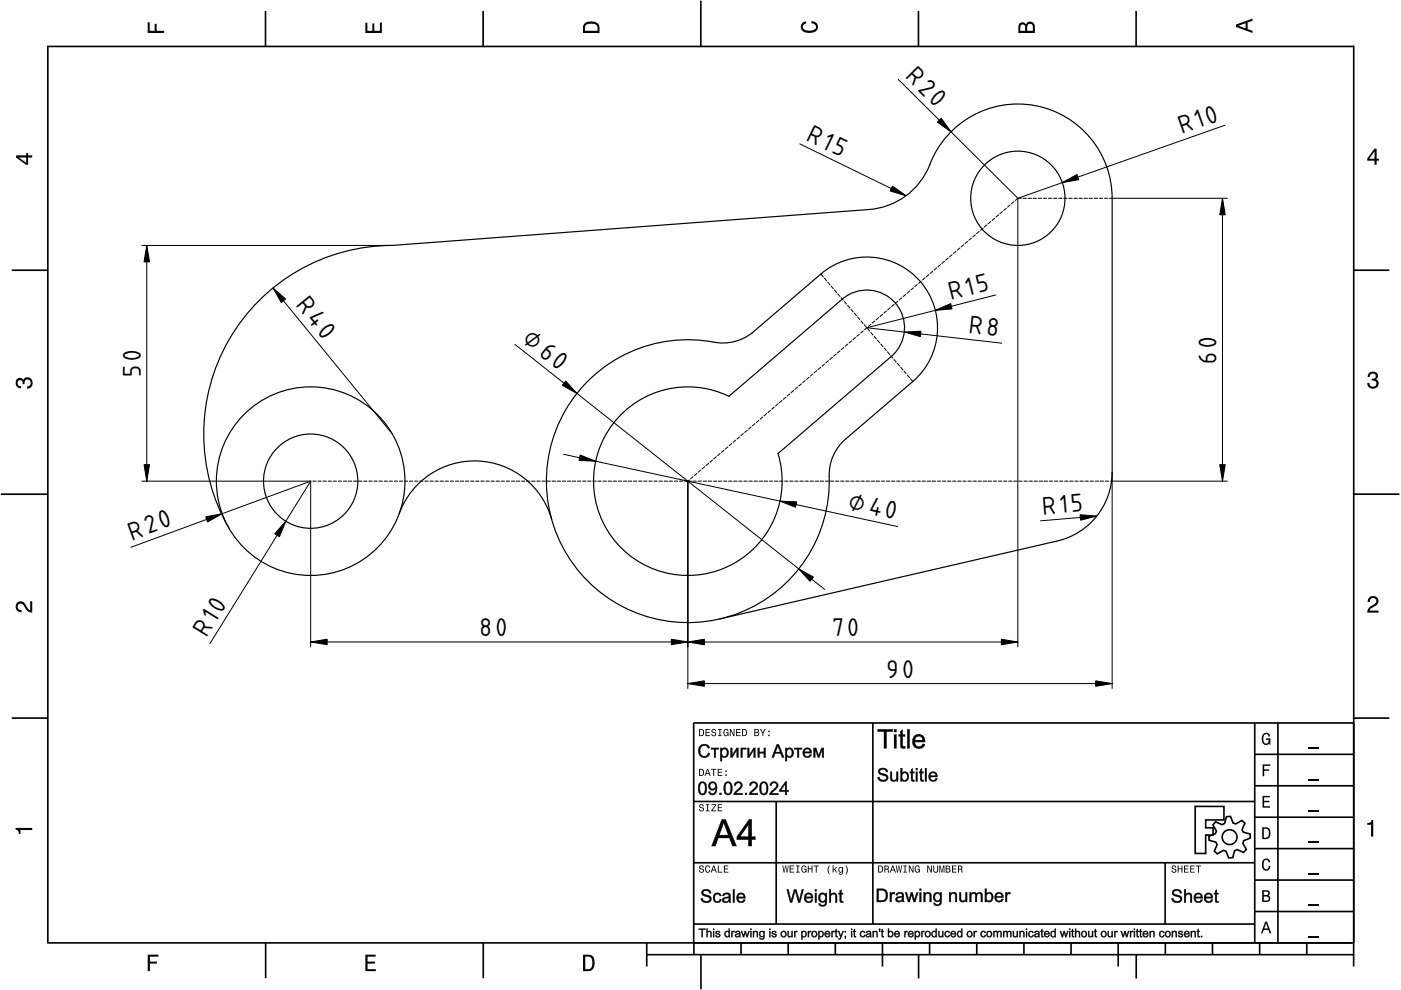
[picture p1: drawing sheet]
<svg xmlns="http://www.w3.org/2000/svg" width="297mm" height="210mm" viewBox="0 0 297 210" stroke-linecap="round" stroke-linejoin="round" font-family="sans-serif">
<defs><g id="words">
<g font-size="6.7">
<text x="191.8" y="16.4" transform="rotate(45 191.8 16.4)">R20</text>
<text x="170.7" y="29.6" transform="rotate(26 170.7 29.6)">R15</text>
<text x="250.5" y="28.4" transform="rotate(-19 250.5 28.4)">R10</text>
<text x="62.6" y="64.7" transform="rotate(51 62.6 64.7)">R40</text>
<text x="201.6" y="63.7" transform="rotate(-14 201.6 63.7)">R15</text>
<text x="205.3" y="70.7" transform="rotate(7 205.3 70.7)">R8</text>
<text x="110.6" y="72.4" transform="rotate(38 110.6 72.4)">⌀60</text>
<text x="257.9" y="77.1" transform="rotate(-90 257.9 77.1)">60</text>
<text x="29.9" y="79.8" transform="rotate(-90 29.9 79.8)">50</text>
<text x="179.7" y="108" transform="rotate(12 179.7 108)">⌀40</text>
<text x="221.1" y="109.1" transform="rotate(-5 221.1 109.1)">R15</text>
<text x="27.9" y="114.6" transform="rotate(-20 27.9 114.6)">R20</text>
<text x="43.8" y="135.2" transform="rotate(-58 43.8 135.2)">R10</text>
<text x="101.7" y="134.8">80</text>
<text x="176.5" y="134.9">70</text>
<text x="188" y="143.7">90</text>
</g>
</g></defs>
<g fill="none" stroke="#000" stroke-width=".35">
<path d="M10.1 9.9h277M10.1 9.7v190.1M56.3 2.3v7.5M102.4 2.3v7.5M148.6 .1v9.8M194.7 2.3v7.5M240.9 2.3v7.5M287 9.7v195.2M2.5 57.3h7.5M287.1 57.3h7.5M.2 104.8h10M287 104.8h9.7"/>
<path d="M2.5 152.3h7.5M147 153.3h140.1M147.1 153.3v46.7M185.1 153.2v42.8M266 159.9h21M266 153.3v46.7M270.9 153.3v46.7M287.1 152.3h7.5M147 169.9h119M164.6 169.9v26M266 179.9h21M266 173.3h21"/>
<path d="M266 166.6h21M10 199.9h277.1M56.3 199.9v7.5M102.5 199.9v7.5M137.1 199.9v5M147 195.9h119M147 182.9h119M147.1 199.9v2.5M157.1 199.9v2.5M167.1 199.9v2.5M177.1 199.9v2.5M187.1 199.9v5"/>
<path d="M197.1 199.9v2.5M207.1 199.9v2.5M217.1 199.9v2.5M227.1 199.9v2.5M237.1 199.9v5M247 182.9v13M247.1 199.9v2.5M257.1 199.9v2.5M266 193.3h21M266 186.6h21M267.1 199.9v2.5M277.1 199.9v2.5"/>
<path d="M137.1 202.4h150M148.6 202.6v7.2M194.8 202.4v5.1M240.9 202.4v5.1"/>
</g>
<g fill="#000">
<path d="M31.3 4.7h.4v1.8h1.1v-1.4h.4v1.4h1.6v.5h-3.5z" fill-rule="evenodd"/>
<path d="M77.5 4.8h.4v1.7h1v-1.5h.5v1.5h1.1v-1.7h.5v2.2h-3.5z" fill-rule="evenodd"/>
<path d="M124 4.9a2.19 2.19 0 0 0-.4 2.1h3.5v-1.2a1.42 1.42 0 0 0-1.7-1.3zM124.3 5.2a2.14 2.14 0 0 1 2.3 .3l.1 1h-2.7l.1-1z" fill-rule="evenodd"/>
<path d="M170.1 4.9l.8-.4v.5a.7 .7 0 0 0-.7 .5 .7 .7 0 0 0 .3 .8 1.69 1.69 0 0 0 2.5-.6 .9 .9 0 0 0-.9-.8v-.5a1.24 1.24 0 0 1 1.3 1.1 1.24 1.24 0 0 1-1 1.4 2.22 2.22 0 0 1-2.5-.7l-.1-.5z" fill-rule="evenodd"/>
<path d="M216.1 5l-.2 .8v1.2h3.5v-1.3a.98 .98 0 0 0-.7-1.1 .98 .98 0 0 0-1.2 .6 .84 .84 0 0 0-1.4-.2zM216.4 5.3a.54 .54 0 0 1 .7-.1 .54 .54 0 0 1 .3 .6v.7h-1.1zM217.9 5.2a.62 .62 0 0 1 .7-.1 .62 .62 0 0 1 .4 .6v.8h-1.2z" fill-rule="evenodd"/>
<path d="M262.1 5.2v.5l3.5 1.3v-.5l-1.1-.3v-1.4l1.1-.4v-.5zM262.6 5.5l1.5-.6v1.1z" fill-rule="evenodd"/>
<path d="M3.4 32.9v.5l2.1 1.5h.5v-1.5h.8v-.5h-.8v-.5h-.4v.5zM4 33.4h1.6v1.1z" fill-rule="evenodd"/>
<path d="M291.4 31.5l-1.5 2.1v.5h1.5v.8h.5v-.8h.5v-.4h-.5v-2.2zM291.4 32.1v1.6h-1.1z" fill-rule="evenodd"/>
<path d="M3.6 80.4a.86 .86 0 0 1 1.4 .1 1.06 1.06 0 0 1 1.2-.5 1.06 1.06 0 0 1 .7 1.2 1.1 1.1 0 0 1-1.2 1.2v-.5a.71 .71 0 0 0 .8-.9 .71 .71 0 0 0-1.3-.1v.6h-.4a.61 .61 0 0 0-.3-.8 .61 .61 0 0 0-.8 .2 .61 .61 0 0 0 .2 .8l.6 .2v.4a1.15 1.15 0 0 1-1.2-.6 1.15 1.15 0 0 1 .3-1.3z" fill-rule="evenodd"/>
<path d="M290.3 79.1a1.08 1.08 0 0 1 1.3-.2 1.08 1.08 0 0 1 .5 1.3l-.4 .2a1.06 1.06 0 0 1 .6 1.3 1.06 1.06 0 0 1-1.2 .7 1.1 1.1 0 0 1-1.2-1.2h.4a.71 .71 0 0 0 1 .8 .71 .71 0 0 0 .1-1.3h-.6v-.4a.61 .61 0 0 0 .8-.3 .61 .61 0 0 0-.2-.8 .61 .61 0 0 0-.8 .2l-.2 .5h-.4z" fill-rule="evenodd"/>
<path d="M3.6 127.8a1.22 1.22 0 0 1 2 .7l.4 .6 .4 .3v-1.9h.4v2.4a1.8 1.8 0 0 1-1.7-1.4 .71 .71 0 0 0-.9-.5 .71 .71 0 0 0-.5 .8 .71 .71 0 0 0 .9 .6v.4a1.18 1.18 0 0 1-1.2-.6 1.18 1.18 0 0 1 .2-1.4z" fill-rule="evenodd"/>
<path d="M290.3 126.7a1.18 1.18 0 0 1 1.9 .3 1.18 1.18 0 0 1-1 1.7l-.5 .3-.3 .5h1.9v.4h-2.4a1.8 1.8 0 0 1 1.4-1.7 .71 .71 0 0 0 .5-.9 .71 .71 0 0 0-.9-.5 .71 .71 0 0 0-.5 .8h-.4z" fill-rule="evenodd"/>
<path d="M148.2 154.6v1.5h.5a.77 .77 0 0 0 .6-.8 .77 .77 0 0 0-.6-.7zM148.4 154.8a.58 .58 0 0 1 .7 .5 .58 .58 0 0 1-.7 .6zM149.6 154.6v1.5h.9v-.2h-.7v-.5h.6v-.2h-.6v-.4h.7v-.2zM151 154.7a.53 .53 0 0 0 0 .6 .53 .53 0 0 0 .6 .2 .32 .32 0 0 1-.3 .5 .32 .32 0 0 1-.3-.4h-.2a.5 .5 0 0 0 .7 .5 .5 .5 0 0 0 .1-.8l-.4-.1a.28 .28 0 0 1-.1-.4 .28 .28 0 0 1 .4-.1 .28 .28 0 0 1 .1 .3h.2a.51 .51 0 0 0-.3-.4 .51 .51 0 0 0-.5 .1zM152.3 154.6v.2h.2v1.1h-.2v.2h.7v-.2h-.3v-1.1h.3v-.2zM153.5 154.7a.81 .81 0 0 0 .5 1.4l.3-.2 .2 .2v-.8h-.6v.1h.4l-.2 .5a.6 .6 0 0 1-.5-.6 .6 .6 0 0 1 .4-.6l.2 .3h.3l-.2-.3a.53 .53 0 0 0-.8 0zM154.7 154.6v1.5h.2v-1.3l.6 1.3h.2v-1.5h-.2v1.2l-.5-1.2zM156.1 154.6v1.5h.9v-.2h-.7v-.5h.6v-.2h-.6v-.4h.7v-.2zM157.3 154.6v1.5h.5a.77 .77 0 0 0 .6-.8 .77 .77 0 0 0-.6-.7zM157.5 154.8a.57 .57 0 0 1 .7 .5 .57 .57 0 0 1-.7 .6zM159.9 154.6v1.5h.6a.42 .42 0 0 0 .5-.3 .42 .42 0 0 0-.3-.5l.2-.2-.1-.4zM160.1 154.8h.3a.23 .23 0 0 1 .3 .2 .23 .23 0 0 1-.3 .2h-.3zM160.1 155.4h.4a.26 .26 0 0 1 .3 .2 .26 .26 0 0 1-.3 .3h-.4zM161.1 154.6l.5 .9v.6h.2v-.6l.5-.9h-.2l-.4 .7-.3-.7zM162.9 155.8v.3h.3v-.3zM162.9 154.9v.3h.3v-.3z" fill-rule="evenodd"/>
<path d="M267.8 155.7a.85 .85 0 0 1 .9-.3 .85 .85 0 0 1 .6 .8h-.3l-.1-.3a.49 .49 0 0 0-.4-.3 .49 .49 0 0 0-.5 .3 1.2 1.2 0 0 0 .4 1.8 .66 .66 0 0 0 .6-.8h-.6v-.3h.9v1.3h-.1l-.1-.3-.3 .3a.85 .85 0 0 1-1.2-.7v-1.1z" fill-rule="evenodd"/>
<path d="M3.3 175.5h3.5v.5h-2.5v.8h-.3a.77 .77 0 0 0-.7-.9z" fill-rule="evenodd"/>
<path d="M148.4 170.6a.53 .53 0 0 0 0 .6 .53 .53 0 0 0 .6 .2 .32 .32 0 0 1-.3 .5 .32 .32 0 0 1-.3-.4h-.2a.5 .5 0 0 0 .7 .6 .5 .5 0 0 0 .1-.9l-.4-.1a.28 .28 0 0 1-.1-.4 .28 .28 0 0 1 .4-.1 .28 .28 0 0 1 .1 .4h.2a.51 .51 0 0 0-.3-.5 .51 .51 0 0 0-.5 .1zM149.7 170.5v.2h.2v1.1h-.2v.2h.7v-.2h-.3v-1.1h.3v-.2zM150.8 170.5v.2h.8l-.8 1.3h1.1v-.2h-.9l.9-1.3zM152.2 170.5v1.5h.9v-.2h-.7v-.5h.6v-.1h-.6v-.5h.7v-.2z" fill-rule="evenodd"/>
<path d="M148.2 163v1.5h.5a.77 .77 0 0 0 .6-.7 .77 .77 0 0 0-.6-.8zM148.4 163.2a.58 .58 0 0 1 .7 .6 .58 .58 0 0 1-.7 .5zM149.9 163l-.5 1.5h.2l.1-.4h.6l.2 .4h.2l-.6-1.5zM150 163.2l.3 .7h-.5zM150.8 163v.2h.4v1.3h.2v-1.3h.5v-.2zM152.2 163v1.5h.9v-.2h-.7v-.5h.6v-.2h-.6v-.4h.7v-.2zM153.8 164.2v.3h.3v-.3zM153.8 163.4v.3h.3v-.3z" fill-rule="evenodd"/>
<path d="M267.7 168.7h1.5v.3h-1.2v.8h1.1v.3h-1.1v.8h1.3v.3h-1.6z" fill-rule="evenodd"/>
<path d="M267.7 162.1h1.6v.3h-1.3v.7h1.1v.3h-1.1v1.2h-.3z" fill-rule="evenodd"/>
<path d="M267.6 175.4v2.5h.8a1.37 1.37 0 0 0 .7-2.2 1.56 1.56 0 0 0-1.5-.3zM267.9 175.7a.98 .98 0 0 1 1.2 .7 .98 .98 0 0 1-.7 1.2h-.5z" fill-rule="evenodd"/>
<path d="M289.9 174.5a.77 .77 0 0 0 .9-.7h.4v3.6h-.5v-2.5h-.8z" fill-rule="evenodd"/>
<path d="M148.4 183.6a.53 .53 0 0 0 0 .6 .53 .53 0 0 0 .6 .2 .32 .32 0 0 1-.3 .5 .32 .32 0 0 1-.3-.4h-.2a.5 .5 0 0 0 .7 .6 .5 .5 0 0 0 .1-.9l-.4-.1a.28 .28 0 0 1-.1-.4 .28 .28 0 0 1 .4-.1 .28 .28 0 0 1 .1 .4h.2a.51 .51 0 0 0-.3-.5 .51 .51 0 0 0-.5 .1zM149.6 183.7l-.1 .2a.67 .67 0 0 0 .1 .9 .67 .67 0 0 0 .8 .1l.2-.4h-.2l-.2 .3a.6 .6 0 0 1-.5-.5 .6 .6 0 0 1 .5-.6l.2 .3h.2l-.2-.4a.5 .5 0 0 0-.8 .1zM151.2 183.5l-.5 1.5h.2l.1-.4h.6l.2 .4h.2l-.6-1.5zM151.3 183.7l.3 .7h-.5zM152.2 183.5v1.5h1v-.2h-.8v-1.3zM153.5 183.5v1.5h.9v-.2h-.7v-.5h.6v-.2h-.6v-.4h.7v-.2z" fill-rule="evenodd"/>
<path d="M165.9 183.5l.2 1.5h.2l.3-1.3 .2 1.3h.2l.2-1.5h-.1l-.2 1.3-.2-1.3h-.2l-.2 1.3-.2-1.3zM167.4 183.5v1.5h1v-.2h-.8v-.5h.7v-.2h-.7v-.4h.7v-.2zM168.8 183.5v.2h.3v1.1h-.3v.2h.7v-.2h-.2v-1.1h.2v-.2zM170 183.7a.82 .82 0 0 0 .6 1.3l.3-.2 .1 .2v-.8h-.5v.2h.3l-.2 .4a.6 .6 0 0 1-.5-.5 .6 .6 0 0 1 .5-.6l.2 .3h.2l-.2-.4a.53 .53 0 0 0-.8 .1zM171.3 183.5v1.5h.2v-.7h.6v.7h.2v-1.5h-.2v.6h-.6v-.6zM172.5 183.5v.2h.5v1.3h.2v-1.3h.4v-.2zM175.8 183.5a1.35 1.35 0 0 0 .2 1.9 1.84 1.84 0 0 1 0-1.9zM176.5 183.5v1.5h.2v-.4l.2-.2 .4 .6h.2l-.4-.7 .4-.5h-.2l-.6 .6v-.9zM177.9 184a.59 .59 0 0 0-.2 .7 .59 .59 0 0 0 .7 .3l.1-.2a.31 .31 0 0 1-.1 .5 .31 .31 0 0 1-.4-.2h-.2a.47 .47 0 0 0 .5 .4 .47 .47 0 0 0 .4-.5v-1.2h-.2v.2l-.3-.2zM178 184.1l.1-.1a.42 .42 0 0 1 .4 .4 .42 .42 0 0 1-.4 .5l-.1-.3zM179.3 183.5a1.85 1.85 0 0 1 0 1.9 1.22 1.22 0 0 0 0-1.9z" fill-rule="evenodd"/>
<path d="M186.2 183.5v1.5h.5a.77 .77 0 0 0 .6-.7 .77 .77 0 0 0-.6-.8zM186.4 183.7a.58 .58 0 0 1 .6 .6 .58 .58 0 0 1-.6 .5zM187.5 183.5v1.5h.2v-.6a.45 .45 0 0 1 .5 .1 .45 .45 0 0 1 .1 .5h.2l-.2-.7a.42 .42 0 0 0 .1-.5 .42 .42 0 0 0-.4-.3zM187.7 183.7h.3a.26 .26 0 0 1 .3 .2 .26 .26 0 0 1-.4 .3h-.2zM189.2 183.5l-.6 1.5h.2l.2-.4h.6l.1 .4h.2l-.5-1.5zM189.3 183.7l.2 .7h-.4zM189.9 183.5l.3 1.5h.2l.2-1.3 .2 1.3h.2l.3-1.5h-.2l-.2 1.3-.2-1.3h-.2l-.2 1.3-.2-1.3zM191.5 183.5v.2h.3v1.1h-.3v.2h.8v-.2h-.3v-1.1h.3v-.2zM192.7 183.5v1.5h.2v-1.2l.6 1.2h.2v-1.5h-.2v1.2l-.6-1.2zM194.1 183.7a.81 .81 0 0 0 .5 1.3l.3-.2 .1 .2v-.8h-.5v.2h.3l-.2 .4a.6 .6 0 0 1-.5-.5 .6 .6 0 0 1 .5-.6l.2 .3h.2l-.2-.4a.53 .53 0 0 0-.7 .1zM196.6 183.5v1.5h.2v-1.2l.6 1.2h.2v-1.5h-.2v1.2l-.6-1.2zM197.9 183.5v.9a.52 .52 0 0 0 .5 .6 .52 .52 0 0 0 .5-.6v-.9h-.2v.9a.33 .33 0 0 1-.3 .5 .33 .33 0 0 1-.3-.5v-.9zM199.2 183.5v1.5h.1v-1.4l.3 1.4h.2l.3-1.4v1.4h.1v-1.5h-.2l-.3 1.3-.3-1.3zM200.5 183.5v1.5h.6a.42 .42 0 0 0 .4-.3 .42 .42 0 0 0-.2-.5l.2-.2-.1-.4zM200.7 183.7h.3a.23 .23 0 0 1 .3 .2 .23 .23 0 0 1-.3 .2h-.3zM200.7 184.3h.3a.26 .26 0 0 1 .3 .3 .26 .26 0 0 1-.3 .2h-.3zM201.8 183.5v1.5h1v-.2h-.8v-.5h.7v-.2h-.7v-.4h.8v-.2zM203.1 183.5v1.5h.2v-.6a.45 .45 0 0 1 .5 .1 .45 .45 0 0 1 .1 .5h.2l-.2-.7a.42 .42 0 0 0 .1-.5 .42 .42 0 0 0-.4-.3zM203.3 183.7h.3a.26 .26 0 0 1 .3 .2 .26 .26 0 0 1-.4 .3h-.2z" fill-rule="evenodd"/>
<path d="M248.5 183.6a.53 .53 0 0 0 0 .6 .53 .53 0 0 0 .6 .2 .32 .32 0 0 1-.2 .5 .32 .32 0 0 1-.3-.4h-.2a.5 .5 0 0 0 .6 .6 .5 .5 0 0 0 .2-.9l-.4-.1a.28 .28 0 0 1-.1-.4 .28 .28 0 0 1 .3-.1 .28 .28 0 0 1 .2 .4h.2a.51 .51 0 0 0-.3-.5 .51 .51 0 0 0-.6 .1zM249.7 183.5v1.5h.2v-.7h.6v.7h.2v-1.5h-.2v.6h-.6v-.6zM251 183.5v1.5h1v-.2h-.8v-.5h.7v-.2h-.7v-.4h.8v-.2zM252.3 183.5v1.5h1v-.2h-.8v-.5h.7v-.2h-.7v-.4h.8v-.2zM253.5 183.5v.2h.5v1.3h.2v-1.3h.5v-.2z" fill-rule="evenodd"/>
<path d="M268.3 195.4l-1 2.5h.4l.2-.7h1l.3 .7h.3l-.9-2.5zM268.4 195.8l.4 1.1h-.7z" fill-rule="evenodd"/>
<path d="M267.6 188.7v2.5h1a.7 .7 0 0 0 .7-.5 .7 .7 0 0 0-.4-.8 .61 .61 0 0 0 .3-.8 .61 .61 0 0 0-.7-.4zM267.9 189h.6a.38 .38 0 0 1 .4 .4 .38 .38 0 0 1-.5 .4h-.5zM267.9 190.1h.6a.44 .44 0 0 1 .5 .4 .44 .44 0 0 1-.5 .4h-.6z" fill-rule="evenodd"/>
<path d="M267.8 182.3a.85 .85 0 0 1 .9-.3 .85 .85 0 0 1 .6 .8h-.3l-.1-.2a.47 .47 0 0 0-.4-.3 .47 .47 0 0 0-.4 .3 1.21 1.21 0 0 0 .4 1.7 .64 .64 0 0 0 .5-.7h.4a.89 .89 0 0 1-.8 1 .89 .89 0 0 1-1-.7v-1.1z" fill-rule="evenodd"/>
<path d="M31.3 202.4h2.3v.4h-1.8v1.1h1.5v.4h-1.5v1.6h-.5z" fill-rule="evenodd"/>
<path d="M77.5 202.4h2.1v.4h-1.7v1.1h1.6v.4h-1.6v1.2h1.8v.4h-2.2z" fill-rule="evenodd"/>
<path d="M123.6 202.4v3.5h1.2a1.42 1.42 0 0 0 1.3-1.7 1.38 1.38 0 0 0-1.3-1.8zM124.1 202.8l1 .1a1.89 1.89 0 0 1 0 2.5l-1 .1z" fill-rule="evenodd"/>
</g>
<path d="M277.3 158.6h2.2M277.3 178.6h2.2M277.3 172h2.2M277.3 165.3h2.2M277.3 198.6h2.2M277.3 192h2.2M277.3 185.3h2.2" fill="none" stroke="#000" stroke-width=".25"/>
<g fill="#000">
<path d="M148.5 158.1a1.21 1.21 0 0 1 2 .5l-.4 .1a.91 .91 0 0 0-1.2-.5 .91 .91 0 0 0-.4 1.2 .86 .86 0 0 0 .7 .9 .86 .86 0 0 0 1-.7l.3 .1a1.29 1.29 0 0 1-1.6 .9 1.29 1.29 0 0 1-.8-1.7zM150.8 158.6h1.6v.3h-.7v1.7h-.3v-1.7h-.6zM152.7 158.6h.3v.2a.9 .9 0 0 1 1.2 0 .9 .9 0 0 1 .2 1.2 .8 .8 0 0 1-.5 .6 .8 .8 0 0 1-.8-.2v1h-.4zM153.2 159a.73 .73 0 0 0-.2 .9 .73 .73 0 0 0 .8 .4 .75 .75 0 0 0 .4-.9 .75 .75 0 0 0-.9-.5zM154.9 158.6h.3v1.5l1-1.5h.4v2h-.4v-1.5l-.9 1.5h-.4zM157.1 158.6h1.1v.3h-.8v1.7h-.3zM158.5 158.6h.3v1.5l1-1.5h.4v2h-.4v-1.5l-.9 1.5h-.4zM160.7 158.6h.3v.8h1v-.8h.3v2h-.3v-.9h-1v.9h-.3zM164.7 157.8h.4l1.2 2.8h-.5l-.3-.8h-1.2l-.3 .8h-.4zM164.9 158.1l-.5 1.4h1zM166.5 158.6h.3v.2a.9 .9 0 0 1 1.2 0 .9 .9 0 0 1 .2 1.2 .8 .8 0 0 1-.5 .6 .8 .8 0 0 1-.9-.2v1h-.3zM167 159a.73 .73 0 0 0-.2 .9 .73 .73 0 0 0 .8 .4 .75 .75 0 0 0 .4-.9 .75 .75 0 0 0-.9-.5zM168.4 158.6h1.6v.3h-.6v1.7h-.4v-1.7h-.6zM170.5 158.8a.94 .94 0 0 1 1.1-.2 .94 .94 0 0 1 .5 1.1h-1.5a.59 .59 0 0 0 .4 .6 .59 .59 0 0 0 .7-.3h.4a1 1 0 0 1-1.5 .5 1 1 0 0 1-.3-1.5zM170.8 159l-.2 .4h1.1a.56 .56 0 0 0-.3-.5 .56 .56 0 0 0-.6 .1zM172.5 158.6h.5l.6 1.6 .6-1.6h.4v2h-.3v-1.6l-.6 1.6h-.3l-.6-1.7v1.7h-.3z"/>
<path d="M148.5 158l.2-.1a1.15 1.15 0 0 1 1.4 .1l.4 .6-.4 .1a.89 .89 0 0 0-1.2-.5 .89 .89 0 0 0-.4 1.2 .88 .88 0 0 0 1.4 .8l.2-.6 .4 .1a1.21 1.21 0 0 1-1 1 1.21 1.21 0 0 1-1.3-.8 1.55 1.55 0 0 1 0-1.5zM148.5 158.1a1.7 1.7 0 0 0 .1 2.4 1.66 1.66 0 0 0 1.5-.1l.4-.7-.3-.1a.79 .79 0 0 1-1.3 .6l-.4-.4-.1-.6 .2-.7 .2-.3a.77 .77 0 0 1 1 0l.3 .5 .4-.1a1.2 1.2 0 0 0-2-.5zM150.7 158.5h1.7v.4h-.7l.1 1.7h-.4v-1.7h-.7zM150.8 158.6v.3l.6-.1v1.8h.3v-1.8l.7 .1v-.3zM152.7 158.5h.4l-.1 .3 .4-.3 .7 .2a1.07 1.07 0 0 1 .4 1.3 .84 .84 0 0 1-.6 .6 .84 .84 0 0 1-.9-.2l.1 1h-.4zM152.7 158.6v2.8h.4l-.1-1.1 .3 .3 .7-.1a1.34 1.34 0 0 0 .4-1.5 .78 .78 0 0 0-.7-.4 .78 .78 0 0 0-.7 .4v-.4zM153.2 159l-.1 .6 .1 .6a.5 .5 0 0 0 .8 0l.1-.6-.2-.6a.43 .43 0 0 0-.7 0zM153.2 159a.56 .56 0 0 1 .7-.1 .56 .56 0 0 1 .3 .7 .62 .62 0 0 1-.6 .8 .62 .62 0 0 1-.6-.8zM154.9 158.5h.4v1.6l.9-1.6h.4v2.1h-.4v-1.5l-.9 1.5h-.4zM154.9 158.6v2h.4l.9-1.7v1.7h.4v-2h-.4l-1 1.7v-1.7zM157 158.5h1.3v.4h-.9l.1 1.7h-.5zM157.1 158.6v2h.3v-1.8l.8 .1v-.3zM158.4 158.5h.5v1.6l.9-1.6h.4v2.1h-.4v-1.5l-.9 1.5h-.5zM158.5 158.6v2h.4l.9-1.7v1.7h.4v-2h-.4l-1 1.7v-1.7zM160.6 158.5h.4v.9h1l-.1-.9h.4v2.1h-.4v-.9h-.9v.9h-.4zM160.7 158.6v2h.3v-.9h1v.9h.3v-2h-.3v.9h-1v-.9zM164.7 157.8h.4l1.2 2.8h-.5l-.3-.8h-1.2l-.2 .8h-.5zM164.7 157.8l-1.1 2.8h.4l.3-.9h1.2l.3 .9h.5l-1.2-2.8zM164.9 158.1l-.5 1.4h1zM164.9 158.1l.5 1.4h-1zM166.5 158.5h.4l-.1 .3 .4-.3 .7 .2a1.07 1.07 0 0 1 .3 1.3 .84 .84 0 0 1-.5 .6 .84 .84 0 0 1-.9-.2l.1 1h-.4zM166.5 158.6v2.8h.3v-1.1l.3 .3 .7-.1a1.34 1.34 0 0 0 .4-1.5 .78 .78 0 0 0-.7-.4 .78 .78 0 0 0-.7 .4v-.4zM167 159a.74 .74 0 0 0-.1 .8 .74 .74 0 0 0 .6 .5l.3-.5-.1-.8a.43 .43 0 0 0-.7 0zM166.9 159h.1a.56 .56 0 0 1 .7-.1 .56 .56 0 0 1 .2 .7 .58 .58 0 0 1-.2 .7 .58 .58 0 0 1-.7-.1l-.2-.6zM168.4 158.5h1.7v.4h-.7v1.7h-.4v-1.7h-.6zM168.4 158.6v.3l.7-.1-.1 1.8h.4v-1.8l.6 .1v-.3zM170.4 158.8h.1a.87 .87 0 0 1 1.3 0l.3 .5v.4h-1.5a.61 .61 0 0 0 .9 .6l.2-.4 .4 .1a.84 .84 0 0 1-1.2 .7 1.17 1.17 0 0 1-.5-1.9zM170.5 158.8l-.3 .8 .3 .8a1.24 1.24 0 0 0 1.3 .1l.3-.5h-.4a.53 .53 0 0 1-.4 .4 .53 .53 0 0 1-.5-.2l-.3-.6 1.6 .1a1.1 1.1 0 0 0-.9-1.1zM170.8 159l-.2 .4h1.1a.52 .52 0 0 0-.3-.5 .52 .52 0 0 0-.6 .1zM170.7 158.9l.5-.1 .3 .1 .3 .5h-1.3zM172.5 158.5h.6l.5 1.7 .5-1.7h.6v2.1h-.4v-1.6l-.6 1.6h-.3l-.6-1.7 .1 1.7h-.4zM172.5 158.6v2h.3l.1-1.7 .5 1.7h.3l.6-1.6v1.6h.3v-2h-.4l-.6 1.7-.6-1.7z"/>
<path d="M186.1 154.6h3.2v.6l-1.3-.1v3.6h-.6v-3.6l-1.3 .1zM186.1 154.6v.5h1.4l-.1 3.6h.6l-.1-3.6h1.4v-.5zM189.5 154.6h.6v.6h-.6zM189.6 154.6v.6h.5v-.6zM189.5 155.7h.6v3h-.6zM189.6 155.7v3h.5v-3zM190.9 155l.5-.3v1h.5v.5l-.5-.1v2l.5 .1 .1 .5a.79 .79 0 0 1-.9-.1 .79 .79 0 0 1-.2-.8v-1.7l-.4 .1v-.5h.4zM190.9 155v.8l-.4-.1v.4h.4l.1 2.3 .2 .2 .8 .1-.1-.5a.35 .35 0 0 1-.4 0 .35 .35 0 0 1-.1-.4v-1.7h.5v-.4l-.5 .1v-1.1zM192.3 154.6h.6v4.1h-.6zM192.4 154.6v4.1h.4v-4.1zM193.8 156.1l.4-.4 .6-.1 .6 .1 .4 .4a1.28 1.28 0 0 1 .3 1.3l-2.1-.1 .2 .8 .6 .2 .5-.1 .3-.5h.5a1.21 1.21 0 0 1-1.6 1 1.62 1.62 0 0 1-.7-2.6zM193.9 156.1a1.92 1.92 0 0 0-.1 2.2l1 .4 .6-.1 .3-.1 .4-.7-.5-.1a.85 .85 0 0 1-1 .6 .85 .85 0 0 1-.6-1h2.1a1.32 1.32 0 0 0-.7-1.4 1.32 1.32 0 0 0-1.5 .2zM194.3 156.3l-.3 .6h1.6a.76 .76 0 0 0-.5-.7 .76 .76 0 0 0-.8 .1zM194.2 156.3l.6-.3 .5 .2 .2 .3 .2 .5h-1.8z"/>
<path d="M186.1 154.6h3.2v.5h-1.3v3.6h-.6v-3.6h-1.3zM189.6 154.6h.5v.6h-.5zM189.6 155.7h.5v3h-.5zM190.9 155l.5-.3v1h.5v.4h-.5v1.7a.33 .33 0 0 0 .1 .4 .33 .33 0 0 0 .4 0l.1 .5a.73 .73 0 0 1-.9-.1 .73 .73 0 0 1-.2-.8v-1.7h-.4v-.4h.4zM192.4 154.6h.4v4.1h-.4zM193.8 156.1a1.36 1.36 0 0 1 1.6-.3 1.36 1.36 0 0 1 .7 1.5h-2.1a.85 .85 0 0 0 .6 1 .85 .85 0 0 0 1-.6l.5 .1a1.43 1.43 0 0 1-1.9 .8 1.43 1.43 0 0 1-.7-2zM194.2 156.3l-.2 .6h1.6a.8 .8 0 0 0-.5-.8 .8 .8 0 0 0-.9 .2z"/>
<path d="M148.4 165.9l.5-.2 .4 .1 .5 .7a1.73 1.73 0 0 1-.7 2.1 1.09 1.09 0 0 1-1.1-1.5l.1-.8zM148.5 165.9a2.29 2.29 0 0 0-.2 2.4 .99 .99 0 0 0 1.1 .1l.3-.5a1.77 1.77 0 0 0-.6-2.1zM148.6 166.2l-.2 .9 .1 1a.51 .51 0 0 0 .8 0 2.21 2.21 0 0 0-.2-2zM148.6 166.1l.5-.1 .3 .2a1.81 1.81 0 0 1-.3 2.1h-.3a1.88 1.88 0 0 1-.2-2.2zM150.4 165.9v.1a.79 .79 0 0 1 1.2-.1v-.1a1.91 1.91 0 0 1-.2 2.7 .78 .78 0 0 1-1.2-.7h.4l.1 .4h.6l.2-.2 .2-.8a.83 .83 0 0 1-1 .4 .83 .83 0 0 1-.5-.9zM150.5 166a.88 .88 0 0 0-.2 1.1 .88 .88 0 0 0 1.1 .4l.3-.4v.1a.71 .71 0 0 1-.2 .9 .71 .71 0 0 1-.9 0v-.3l-.4 .1 .3 .5 .5 .1 .6-.1 .3-.5 .1-.8-.1-.8a.91 .91 0 0 0-1.4-.3zM150.7 166.2l-.1 .5 .1 .4 .4 .1 .4-.1a.59 .59 0 0 0 0-.8 .59 .59 0 0 0-.8-.1zM150.4 166.6a.65 .65 0 0 1 1.3 0 .65 .65 0 0 1-1.3 0zM152.5 168.1h.5v.5h-.5zM152.6 168.1v.4h.3v-.4zM153.8 165.9l.6-.2 .4 .1 .4 .7a1.73 1.73 0 0 1-.6 2.1 1.05 1.05 0 0 1-1.2-1.5l.1-.8zM153.9 165.9a2.29 2.29 0 0 0-.2 2.4 .99 .99 0 0 0 1.2 .1l.2-.5a1.77 1.77 0 0 0-.5-2.1zM154 166.2l-.2 .9 .2 1a.51 .51 0 0 0 .8 0l.1-1.4a.53 .53 0 0 0-.3-.6 .53 .53 0 0 0-.6 .1zM154.1 166.1l.4-.1 .3 .2a1.81 1.81 0 0 1-.3 2.1h-.3a1.88 1.88 0 0 1-.1-2.2zM155.9 165.9a.94 .94 0 0 1 1.5 .2 .94 .94 0 0 1-.6 1.4l-.8 .7h1.5v.4h-2l.3-.7 1.1-1 .2-.4-.2-.4a.54 .54 0 0 0-.6 0 .54 .54 0 0 0-.3 .5h-.4zM155.9 166l-.3 .5 .4 .1a.58 .58 0 0 1 .9-.5 .58 .58 0 0 1-.1 1l-.9 .8-.3 .6h1.8v-.3h-1.4l1.3-1.4a.85 .85 0 0 0-.3-1 .85 .85 0 0 0-1.1 .2zM157.9 168.1h.5v.5h-.5zM158 168.1v.4h.4v-.4zM159.1 165.9h.1a.94 .94 0 0 1 1.4 .2 .94 .94 0 0 1-.5 1.4l-.8 .7h1.4v.4h-1.9l.3-.7 1-1a.5 .5 0 0 0-.2-.9 .5 .5 0 0 0-.6 .6h-.5zM159.2 166l-.3 .5 .3 .1 .2-.5a.58 .58 0 0 1 .9 .1 .58 .58 0 0 1-.3 .9l-.9 .8-.3 .6h1.9v-.3h-1.5l1.4-1.4a.85 .85 0 0 0-.4-1 .85 .85 0 0 0-1 .2zM161.4 165.9l.5-.2 .5 .1 .4 .7a1.73 1.73 0 0 1-.7 2.1 1.09 1.09 0 0 1-1.1-1.5l.1-.8zM161.5 165.9a2.29 2.29 0 0 0-.2 2.4 .99 .99 0 0 0 1.1 .1l.3-.5a2.6 2.6 0 0 0-.1-1.8 .86 .86 0 0 0-1.1-.2zM161.6 166.2a2.19 2.19 0 0 0 .2 2l.5-.1 .1-1.4-.2-.6-.3-.1zM161.6 166.1l.5-.1a1.74 1.74 0 0 1 0 2.3h-.3l-.3-.2a1.94 1.94 0 0 1 .1-2zM163.5 165.9a.95 .95 0 0 1 1.4 .2 .95 .95 0 0 1-.5 1.4l-.8 .7h1.4v.4h-1.9l.3-.7 1.1-1a.5 .5 0 0 0-.2-.9 .5 .5 0 0 0-.7 .6h-.4zM163.5 166l-.3 .5 .4 .1a.58 .58 0 0 1 .9-.5 .58 .58 0 0 1-.1 1l-1 .8-.2 .6h1.8v-.3h-1.4l1.3-1.4a.85 .85 0 0 0-.3-1 .85 .85 0 0 0-1.1 .2zM166.5 165.7h.3v1.8h.4v.4h-.4v.7h-.4l.1-.7h-1.3v-.4zM166.5 165.7l-1.2 1.8v.4l1.2-.1v.7h.3v-.7l.4 .1v-.4l-.4 .1v-1.9zM166.4 166.3l-.8 1.3 .9-.1zM166.5 166.2v1.4h-1z"/>
<path d="M148.4 165.9a1 1 0 0 1 1.2 .1 1 1 0 0 1 .2 1.1 1.02 1.02 0 0 1-.2 1.2 1.02 1.02 0 0 1-1.1 .1 2.13 2.13 0 0 1-.1-2.5zM148.7 166.1a1.89 1.89 0 0 0 .1 2.2h.3a1.73 1.73 0 0 0 0-2.3zM150.4 166a1 1 0 0 1 1.3-.1 1 1 0 0 1 .3 1.2 1.1 1.1 0 0 1-.2 1.1 1.1 1.1 0 0 1-1.2 .3l-.4-.6 .4-.1a.58 .58 0 0 0 .7 .4 .58 .58 0 0 0 .4-.7v-.3a.88 .88 0 0 1-1.3 .1 .88 .88 0 0 1 0-1.3zM150.5 166.6a.6 .6 0 0 0 1.1 0 .6 .6 0 0 0-1.1 0zM152.6 168.1h.3v.4h-.3zM153.8 165.9a1 1 0 0 1 1.2 .1 1 1 0 0 1 .3 1.1 1.02 1.02 0 0 1-.3 1.2 1.02 1.02 0 0 1-1.1 .1 2.13 2.13 0 0 1-.1-2.5zM154.1 166.1a1.89 1.89 0 0 0 .1 2.2h.3a1.73 1.73 0 0 0 0-2.3zM155.9 165.9a.91 .91 0 0 1 1.4 .2 .91 .91 0 0 1-.5 1.4l-.8 .7h1.4v.3h-1.8a3.2 3.2 0 0 1 1.3-1.6 .53 .53 0 0 0-.2-.9 .53 .53 0 0 0-.7 .6l-.4-.1zM158 168.1h.4v.4h-.4zM159.2 165.9a.91 .91 0 0 1 1.4 .2 .91 .91 0 0 1-.5 1.4l-.8 .7h1.4v.3h-1.9a3.2 3.2 0 0 1 1.3-1.6 .53 .53 0 0 0-.1-.9 .53 .53 0 0 0-.8 .6l-.3-.1zM161.4 165.9a1 1 0 0 1 1.2 .1 1 1 0 0 1 .2 1.1 1.02 1.02 0 0 1-.2 1.2 1.02 1.02 0 0 1-1.1 .1 2.13 2.13 0 0 1-.1-2.5zM161.7 166.1a1.89 1.89 0 0 0 .1 2.2h.3a1.73 1.73 0 0 0 0-2.3zM163.5 165.9a.91 .91 0 0 1 1.4 .2 .91 .91 0 0 1-.5 1.4l-.8 .7h1.4v.3h-1.8a3.2 3.2 0 0 1 1.3-1.6 .53 .53 0 0 0-.2-.9 .53 .53 0 0 0-.7 .6l-.4-.1zM166.5 165.7h.3v1.8h.4v.4h-.4v.6h-.3v-.6h-1.2v-.4zM166.5 166.3l-.9 1.2h.9z"/>
<path d="M153 173.7h.9l2.3 5.7h-.9l-.7-1.7h-2.3l-.6 1.7h-.9zM153 173.7l-2.1 5.7h.8l.6-1.8h2.4l.6 1.8h.9l-2.4-5.7zM153.4 174.3l-.2 .9-.7 1.9h1.9zM153.4 174.3l1.1 2.8h-2.1zM158.8 173.7h.6v3.7h.8v.7l-.8-.1v1.4h-.8l.1-1.4-2.5 .1v-.7zM158.8 173.7l-2.6 3.7v.6h2.5v1.4h.7l-.1-1.4h.8v-.6h-.8l.1-3.7zM158.6 174.9l-1.6 2.5h1.7zM158.7 174.7v2.7h-1.9z"/>
<path d="M153 173.7h.8l2.4 5.7h-.9l-.7-1.7h-2.3l-.6 1.7h-.8zM153.4 174.3l-.9 2.8h1.9zM158.8 173.7h.6v3.7h.7v.6h-.7v1.4h-.7v-1.4h-2.5v-.6zM158.7 174.9l-1.8 2.5h1.8z"/>
<path d="M186.4 163.1l.3-.2a1 1 0 0 1 1.5 .8h-.3a.64 .64 0 0 0-.6-.5 .64 .64 0 0 0-.7 .5l.6 .3a.92 .92 0 0 1 1.1 1 .92 .92 0 0 1-1.3 .7 .92 .92 0 0 1-.9-1h.3a.81 .81 0 0 0 1.2 .6l.3-.2v-.4l-1.3-.5-.3-.2-.1-.5zM186.5 163.1a.74 .74 0 0 0-.2 .8 .74 .74 0 0 0 .8 .4l.5 .2a.49 .49 0 0 1 .4 .7 .49 .49 0 0 1-.7 .2l-.7-.2-.2-.5-.3 .1 .1 .5 .4 .3 .9 .1 .3-.1 .4-.3v-.8l-.4-.3-1.2-.4v-.4l.2-.2 .6-.1 .4 .3 .1 .3h.3l-.1-.5a1.22 1.22 0 0 0-1.6-.1zM188.7 163.6h.4v1.5l.4 .3 .5-.3v-1.5h.4v2.1h-.3v-.3l-.2 .2-.4 .1-.6-.2zM188.8 163.6v1.3a.69 .69 0 0 0 .5 .8 .69 .69 0 0 0 .8-.5v.5h.3v-2.1h-.3v1.1a.58 .58 0 0 1-.2 .6 .58 .58 0 0 1-.7 .1l-.1-.4v-1.4zM190.9 162.8h.4v1.1l.3-.3h.6a1.12 1.12 0 0 1 .5 1.3 1.12 1.12 0 0 1-1.1 .8l-.3-.3v.3h-.4zM190.9 162.9v2.8h.4l-.1-.4a.75 .75 0 0 0 1.2 .1l.2-.8-.1-.7a.8 .8 0 0 0-1.3 .1l.1-1.1zM191.4 164.1a.72 .72 0 0 0-.1 .8 .72 .72 0 0 0 .7 .4l.2-.1a.78 .78 0 0 0 .1-.8 .78 .78 0 0 0-.7-.4zM191.4 164v.1a.57 .57 0 0 1 .8-.2 .57 .57 0 0 1 .2 .8 .58 .58 0 0 1-.3 .7 .58 .58 0 0 1-.8-.2l-.1-.6zM193.1 163.1l.4-.2v.7h.4v.3h-.4l.1 1.4h.3v.4h-.4l-.3-.2v-1.6h-.3v-.3h.3zM193.2 163.1v.6l-.3-.1v.3h.3v1.6l.2 .1 .5 .1v-.3h-.3l-.1-.3v-1.2h.4v-.3l-.4 .1v-.8zM194.2 162.8h.4v.5h-.4zM194.2 162.9v.4h.3v-.4zM194.2 163.6h.4v2.1h-.4zM194.2 163.6v2.1h.3v-2.1zM195.1 163.1l.4-.2v.7h.3v.3h-.3v1.4h.3l.1 .4h-.5l-.3-.2v-1.6h-.3v-.3h.3zM195.1 163.1l.1 .6-.3-.1v.3h.3v1.6l.1 .1 .6 .1-.1-.3h-.3l-.1-.3v-1.2h.4v-.3l-.4 .1 .1-.8zM196.1 162.8h.4v2.9h-.4zM196.1 162.9v2.8h.4v-2.8zM197.1 163.9a.87 .87 0 0 1 1.4 0l.3 .4v.5l-1.5-.1a.61 .61 0 0 0 .9 .6l.2-.3h.3a.84 .84 0 0 1-1.1 .7 1.17 1.17 0 0 1-.5-1.8zM197.2 163.9l-.3 .8 .2 .7a1.24 1.24 0 0 0 1.3 .1l.3-.4-.3-.1a.53 .53 0 0 1-.4 .5 .53 .53 0 0 1-.6-.2l-.2-.6h1.5a1.1 1.1 0 0 0-.9-1.1zM197.5 164.1l-.2 .4h1a.52 .52 0 0 0-.3-.5 .52 .52 0 0 0-.5 .1zM197.4 164a.5 .5 0 0 1 .9 .1l.1 .4h-1.2z"/>
<path d="M186.4 163.1a1.1 1.1 0 0 1 1.8 .6h-.3a.66 .66 0 0 0-.7-.5 .66 .66 0 0 0-.6 .5l.4 .2a1.13 1.13 0 0 1 1.3 1.1 1.16 1.16 0 0 1-1.2 .7 1.16 1.16 0 0 1-1-.9l.3-.1a.76 .76 0 0 0 .8 .7 .76 .76 0 0 0 .7-.6l-.4-.3a1.04 1.04 0 0 1-1.2-1.3zM188.8 163.6h.3v1.2a.51 .51 0 0 0 .5 .6 .51 .51 0 0 0 .5-.7v-1.1h.3v2.1h-.3v-.3a.72 .72 0 0 1-.9 .3 .72 .72 0 0 1-.4-.8zM190.9 162.9h.4v1a.89 .89 0 0 1 1.1-.1 .89 .89 0 0 1 .3 1.1 .8 .8 0 0 1-.6 .8 .8 .8 0 0 1-.8-.3v.3h-.4zM191.4 164.1a.74 .74 0 0 0-.2 .9 .74 .74 0 0 0 .9 .3 .74 .74 0 0 0 .3-.9 .74 .74 0 0 0-.9-.4zM193.2 163.1l.3-.2v.7h.4v.3h-.4v1.2l.1 .2 .3 .1v.3a.51 .51 0 0 1-.6-.1 .51 .51 0 0 1-.1-.5v-1.2h-.3v-.3h.3zM194.2 162.9h.3v.4h-.3zM194.2 163.6h.3v2.1h-.3zM195.1 163.1l.4-.2v.7h.3v.3h-.3v1.2v.2l.3 .1 .1 .3a.51 .51 0 0 1-.6-.1 .51 .51 0 0 1-.2-.5v-1.2h-.2v-.3h.2zM196.1 162.9h.4v2.8h-.4zM197.1 163.9a.94 .94 0 0 1 1.2-.2 .94 .94 0 0 1 .4 1h-1.5a.59 .59 0 0 0 .5 .7 .59 .59 0 0 0 .7-.4l.3 .1a1 1 0 0 1-1.4 .5 1 1 0 0 1-.3-1.5zM197.4 164l-.1 .5h1.1a.56 .56 0 0 0-.3-.6 .56 .56 0 0 0-.7 .1z"/>
<path d="M148.9 188.8l.3-.2a1 1 0 0 1 1.6 .8h-.4a.64 .64 0 0 0-.6-.5 .64 .64 0 0 0-.7 .5l1.3 .5 .3 .3a.77 .77 0 0 1-.5 1.2 1.35 1.35 0 0 1-1.5-.4l-.1-.6h.4a.81 .81 0 0 0 1.1 .6l.3-.1a.61 .61 0 0 0-.8-.8l-.5-.2a.62 .62 0 0 1-.3-1zM149 188.8l-.2 .3v.5l1.6 .8a.45 .45 0 0 1 0 .5 .45 .45 0 0 1-.4 .2l-.7-.1-.3-.2v-.4l-.4 .1 .2 .5 .4 .3h1.1l.4-.3a.8 .8 0 0 0-.3-1.1l-1.1-.3-.3-.3 .2-.4 .5-.1 .5 .2 .2 .4h.4l-.2-.5a1.22 1.22 0 0 0-1.6-.1zM151.5 189.5l.1-.1a.8 .8 0 0 1 1.1 .1l.3 .5h-.4l-.2-.3a.64 .64 0 0 0-.7 .1 .64 .64 0 0 0-.1 .8l.1 .3 .4 .2 .3-.1 .2-.4h.4a.85 .85 0 0 1-.6 .8 .85 .85 0 0 1-1-.3l-.2-.7zM151.5 189.5a1.02 1.02 0 0 0-.2 1.4 1.02 1.02 0 0 0 1.4 .3l.3-.5-.4-.1a.58 .58 0 0 1-.7 .6 .58 .58 0 0 1-.4-.8l.2-.6a.48 .48 0 0 1 .5-.2 .48 .48 0 0 1 .4 .4l.3-.1a.85 .85 0 0 0-1.4-.4zM153.3 189.6l.8-.3 .7 .2 .3 1.9h-.5v-.3a.94 .94 0 0 1-1.3 .2l-.2-.5 .1-.4 1.3-.4a.53 .53 0 0 0-.5-.4 .53 .53 0 0 0-.5 .4h-.4zM153.4 189.6l-.2 .3 .3 .1 .2-.4 .3-.1 .5 .3 .1 .3-1 .2a.62 .62 0 0 0-.4 .8l.6 .3 .4-.1 .4-.3v.4h.4l-.3-1.9a1.12 1.12 0 0 0-1.3 .1zM153.6 190.6v.1a.38 .38 0 0 0 .2 .4 .38 .38 0 0 0 .4-.1l.3-.2v-.4zM153.6 190.6l.9-.3a.63 .63 0 0 1-.2 .8 .63 .63 0 0 1-.7 0l-.1-.3zM155.4 188.5h.4v2.9h-.4zM155.4 188.6v2.8h.3v-2.8zM156.4 189.6a.87 .87 0 0 1 1.4 0l.2 .4 .1 .5-1.5-.1a.61 .61 0 0 0 .8 .6l.2-.3h.4a.84 .84 0 0 1-1.2 .7 1.17 1.17 0 0 1-.4-1.8zM156.5 189.6l-.3 .8 .2 .7a1.24 1.24 0 0 0 1.3 .1l.3-.4-.3-.1a.53 .53 0 0 1-.4 .5 .53 .53 0 0 1-.6-.2l-.2-.6h1.5a1.1 1.1 0 0 0-.9-1.1zM156.7 189.8l-.2 .4h1.1a.52 .52 0 0 0-.3-.5 .52 .52 0 0 0-.6 .1zM156.7 189.7a.5 .5 0 0 1 .8 .1l.2 .4h-1.2z"/>
<path d="M148.9 188.8a1.1 1.1 0 0 1 1.9 .6h-.4a.66 .66 0 0 0-.7-.5 .66 .66 0 0 0-.6 .5l.4 .3a1.13 1.13 0 0 1 1.3 1 1.16 1.16 0 0 1-1.2 .7 1.16 1.16 0 0 1-1-.9l.4-.1a.76 .76 0 0 0 .7 .7 .76 .76 0 0 0 .8-.6l-.5-.3a1.04 1.04 0 0 1-1.2-1.3zM151.5 189.5a.86 .86 0 0 1 1.4 .4l-.3 .1a.55 .55 0 0 0-.7-.4 .55 .55 0 0 0-.4 .8 .56 .56 0 0 0 .4 .7 .56 .56 0 0 0 .7-.5l.4 .1a.94 .94 0 0 1-1.3 .6 .94 .94 0 0 1-.5-1.3zM153.3 189.6a.87 .87 0 0 1 1-.3 .87 .87 0 0 1 .6 .8l.1 1.3h-.4v-.3a.74 .74 0 0 1-1 .4 .74 .74 0 0 1-.4-.9l.4-.3 .9-.2a.51 .51 0 0 0-.4-.5 .51 .51 0 0 0-.6 .4l-.3-.1zM153.6 190.6a.36 .36 0 0 0 0 .5 .36 .36 0 0 0 .5 0l.4-.3v-.4zM155.4 188.6h.3v2.8h-.3zM156.4 189.6a.94 .94 0 0 1 1.2-.2 .94 .94 0 0 1 .4 1h-1.5a.59 .59 0 0 0 .5 .7 .59 .59 0 0 0 .7-.4l.3 .1a1 1 0 0 1-1.4 .5 1 1 0 0 1-.3-1.5zM156.7 189.7l-.2 .5h1.2a.56 .56 0 0 0-.4-.6 .56 .56 0 0 0-.6 .1z"/>
<path d="M148.1 196.9h1.5v.3l-.6-.1v1.6h-.3l.1-1.6-.7 .1zM148.2 196.9v.2h.6v1.6h.2v-1.6h.6v-.2zM149.8 196.9h.3l-.1 .6a.49 .49 0 0 1 .8 .1l.1 1.1h-.3v-.8a.28 .28 0 0 0-.3-.3 .28 .28 0 0 0-.2 .4v.7h-.3zM149.8 196.9v1.8h.2v-1l.4-.2 .3 .2-.1 1h.3l-.1-.8a.43 .43 0 0 0-.3-.5 .43 .43 0 0 0-.5 .3v-.8zM151.1 196.9h.3v.3h-.3zM151.2 196.9v.3h.2v-.3zM151.1 197.4h.3v1.3h-.3zM151.2 197.4v1.3h.2v-1.3zM151.7 197.5l.3-.1a.47 .47 0 0 1 .7 .4h-.3a.24 .24 0 0 0-.2-.2 .24 .24 0 0 0-.2 .2l.5 .2a.38 .38 0 0 1 .3 .5 .38 .38 0 0 1-.4 .2h-.4l-.3-.2-.1-.2 .3-.1 .3 .3 .3-.2-.8-.4zM151.8 197.5l-.1 .3 .2 .2 .5 .2a.21 .21 0 0 1 .1 .2 .21 .21 0 0 1-.2 .2l-.4-.1v-.2h-.2l.1 .3a.58 .58 0 0 0 .9-.3v-.2l-.8-.4 .3-.2 .4 .2a.52 .52 0 0 0-.8-.2zM153.7 197.5h.2a.4 .4 0 0 1 .6 0v-.6h.3v1.8h-.3v-.2a.51 .51 0 0 1-.6 .2 .51 .51 0 0 1-.3-.5zM153.8 197.6l-.1 .8 .5 .3 .4-.3-.1 .3h.2v-1.8h-.2v.8a.45 .45 0 0 0-.7-.1zM154 197.7v.7h.4v-.7zM153.9 197.6a.46 .46 0 0 1 .7 .4 .46 .46 0 0 1-.7 .4l-.1-.4zM155 197.4h.3v.2l.2-.3 .3 .1-.1 .3-.4 .1v.9h-.3zM155.1 197.4v1.3h.2v-1l.2-.1h.2l.1-.2h-.3l-.2 .2v-.2zM155.9 197.5l.7-.2 .4 .4 .1 1h-.3l-.1-.2-.2 .2h-.4l-.3-.2 .1-.4 .8-.2a.31 .31 0 0 0-.3-.3 .31 .31 0 0 0-.3 .2h-.3zM156 197.6l-.1 .2h.2l.1-.2 .2-.1 .3 .2 .1 .2-.6 .1a.37 .37 0 0 0-.3 .6 .37 .37 0 0 0 .6 0l.3-.1v.2h.2l-.1-1.2-.6-.1zM156.2 198.2v.3h.3l.2-.4zM156.1 198.2l.6-.2a.41 .41 0 0 1-.1 .5 .41 .41 0 0 1-.5 0zM157.1 197.4h.3l.2 1 .3-1h.3l.2 1 .3-1h.3l-.5 1.3h-.3l-.2-1-.2 1h-.3zM157.1 197.4l.4 1.3h.3l.2-1 .3 1h.2l.4-1.3h-.2l-.3 1.1-.3-1.1h-.2l-.3 1-.2-1zM159.1 196.9h.2v.3h-.2zM159.1 196.9v.3h.2v-.3zM159.1 197.4h.2v1.3h-.2zM159.1 197.4v1.3h.2v-1.3zM159.6 197.4h.3l-.1 .2a.48 .48 0 0 1 .6-.3 .48 .48 0 0 1 .3 .6v.8h-.3v-.8a.26 .26 0 0 0-.2-.3 .26 .26 0 0 0-.3 .2v.9h-.3zM159.6 197.4v1.3h.3v-.9l.3-.3 .3 .3v.9h.2l-.1-1.2-.5-.1-.3 .3v-.3zM161.1 197.5l.4-.2 .4 .3-.1-.2h.3v1.1a.61 .61 0 0 1-.3 .7 .61 .61 0 0 1-.7-.1l-.1-.3 .7 .2 .2-.5a.55 .55 0 0 1-.7 .2 .55 .55 0 0 1-.3-.7zM161.1 197.6l-.1 .4 .1 .5 .4 .2 .4-.2a.4 .4 0 0 1-.1 .5 .4 .4 0 0 1-.5 0l-.3-.2a.6 .6 0 0 0 1 .1l.1-1.5h-.2v.3l-.4-.3zM161.3 197.7v.7h.5v-.7zM161.2 197.6a.45 .45 0 0 1 .7 .4 .45 .45 0 0 1-.7 .4l-.1-.4zM163.1 196.9h.3v.3h-.3zM163.1 196.9v.3h.2v-.3zM163.1 197.4h.3v1.3h-.3zM163.1 197.4v1.3h.2v-1.3zM163.7 197.5l.2-.1a.47 .47 0 0 1 .7 .4h-.2a.24 .24 0 0 0-.3-.2 .24 .24 0 0 0-.2 .2l.6 .2a.38 .38 0 0 1 .2 .5 .38 .38 0 0 1-.4 .2h-.4l-.3-.2-.1-.2 .3-.1 .3 .3 .3-.2-.8-.4zM163.7 197.5v.3l.1 .2 .5 .2a.21 .21 0 0 1 .2 .2 .21 .21 0 0 1-.2 .2l-.4-.1-.1-.2h-.2l.1 .3a.58 .58 0 0 0 .9-.3v-.2l-.8-.4 .3-.2 .5 .2a.52 .52 0 0 0-.9-.2zM165.5 198.1a.7 .7 0 0 1 1.4 0 .7 .7 0 0 1-1.4 0zM165.7 197.5a.68 .68 0 0 0-.1 .9 .68 .68 0 0 0 .8 .2l.3-.2-.1-.9-.5-.1zM165.9 197.7a.44 .44 0 0 0-.1 .6 .44 .44 0 0 0 .6 .1v-.7zM165.8 197.7a.47 .47 0 0 1 .8 .3 .47 .47 0 0 1-.8 .4l-.1-.4zM167 197.4h.2v.9l.3 .2 .3-.2v-.9h.3v1.3h-.3v-.2l-.4 .3-.4-.2zM167 197.4v1a.44 .44 0 0 0 .5 .3 .44 .44 0 0 0 .4-.3l-.1 .3h.2v-1.3h-.2l.1 .7a.35 .35 0 0 1-.2 .4 .35 .35 0 0 1-.4 0l-.1-.2v-.9zM168.3 197.4h.3v.2a.27 .27 0 0 1 .2-.3 .27 .27 0 0 1 .3 .2l-.1 .2-.4 .1v.9h-.3zM168.4 197.4v1.3h.2v-1l.2-.1h.2l.1-.2h-.3l-.2 .2v-.2zM169.9 197.4h.2v.2l.2-.2a.55 .55 0 0 1 .6 .1 .55 .55 0 0 1 .2 .5 .61 .61 0 0 1-.8 .7l-.2-.1 .1 .6h-.3zM169.9 197.4v1.8h.2v-.8l.4 .3 .3-.1 .1-.2 .1-.7-.2-.2a.51 .51 0 0 0-.7 .2v-.3zM170.2 197.7v.7h.5v-.7zM170.2 197.6a.45 .45 0 0 1 .6 .5 .45 .45 0 0 1-.6 .3l-.1-.3zM171.3 197.4h.2v.2a.27 .27 0 0 1 .2-.3 .27 .27 0 0 1 .3 .2l-.1 .2-.4 .1v.9h-.2zM171.3 197.4v1.3h.2v-1l.2-.1h.2l.1-.2h-.3l-.2 .2v-.2zM172 198.1a.7 .7 0 0 1 1.4 0 .7 .7 0 0 1-1.4 0zM172.2 197.5a.68 .68 0 0 0-.1 .9 .68 .68 0 0 0 .9 .2l.2-.2-.1-.9-.5-.1zM172.4 197.7a.44 .44 0 0 0-.1 .6 .44 .44 0 0 0 .6 .1v-.7zM172.3 197.7a.47 .47 0 0 1 .8 .3 .47 .47 0 0 1-.8 .4l-.1-.4zM173.5 197.4h.3l-.1 .2 .2-.2a.55 .55 0 0 1 .6 .1 .55 .55 0 0 1 .2 .5 .61 .61 0 0 1-.8 .7l-.2-.1 .1 .6h-.3zM173.5 197.4v1.8h.2v-.8l.4 .3 .3-.1 .1-.2 .1-.7-.2-.2a.51 .51 0 0 0-.7 .2v-.3zM173.8 197.7v.7h.5v-.7zM173.8 197.6a.45 .45 0 0 1 .7 .5 .45 .45 0 0 1-.7 .3l-.1-.3zM175 197.5v.1a.53 .53 0 0 1 .9-.1l.2 .6h-1l.3 .4h.3l.1-.3 .2 .1a.59 .59 0 0 1-.4 .5 .59 .59 0 0 1-.6-.2l-.2-.5zM175 197.6l-.1 .5 .1 .4 .8 .1 .2-.3h-.2a.33 .33 0 0 1-.3 .3 .33 .33 0 0 1-.3-.2l-.2-.3h1a.57 .57 0 0 0-.3-.6 .57 .57 0 0 0-.7 .1zM175.2 197.7l-.1 .2h.7a.36 .36 0 0 0-.6-.2zM175.2 197.6l.4-.1 .2 .5h-.8zM176.2 197.4h.3v.2a.27 .27 0 0 1 .2-.3 .27 .27 0 0 1 .3 .2l-.1 .2-.4 .1v.9h-.3zM176.3 197.4v1.3h.2v-1l.2-.1h.2l.1-.2h-.3l-.2 .2v-.2zM177.1 197.1l.3-.2v.5h.2v.2h-.2v.8l.2 .1 .1 .2-.6-.1 .1-1h-.2v-.2h.2zM177.2 197.1v.3h-.2v.2l.2-.1v1.1l.4 .1-.3-.4v-.8l.3 .1v-.2h-.3l.1-.5zM177.6 197.4h.4l.3 1 .3-1h.3l-.6 1.6-.2 .2h-.3l-.1-.3 .3 .1 .2-.3zM177.7 197.4l.5 1.3-.2 .3h-.2v.2h.3l.8-1.8h-.2l-.5 1.1-.3-1.1zM179.1 197.4h.3v.3h-.3zM179.1 197.4v.3h.3v-.3zM179.1 198.4h.3v.4l-.3 .3-.1-.2 .2-.2h-.1zM179.1 198.4v.3h.2l-.1 .3 .2-.6zM180.4 196.9h.3v.3h-.3zM180.4 196.9v.3h.3v-.3zM180.4 197.4h.3v1.3h-.3zM180.4 197.4v1.3h.3v-1.3zM181 197.1l.3-.2v.5h.2v.2h-.2v.8l.2 .1 .1 .2-.6-.1v-1h-.2v-.2h.2zM181 197.1l.1 .3h-.2v.2l.2-.1v1.1l.4 .1-.3-.4v-.8l.3 .1v-.2h-.3l.1-.5zM182.4 197.5l.2-.1a.5 .5 0 0 1 .5 0 .5 .5 0 0 1 .3 .4l-.2 .1-.1-.3a.43 .43 0 0 0-.5 .5 .43 .43 0 0 0 .5 .4l.1-.3h.3a.54 .54 0 0 1-.4 .5 .54 .54 0 0 1-.6-.1l-.2-.5zM182.5 197.6a.64 .64 0 0 0-.1 .8 .64 .64 0 0 0 .9 .2l.1-.4h-.2a.32 .32 0 0 1-.2 .4 .32 .32 0 0 1-.4-.2l-.1-.4 .1-.3a.3 .3 0 0 1 .4-.2 .3 .3 0 0 1 .2 .3h.2l-.1-.3-.5-.1zM183.7 197.5l.6-.2 .4 .4 .1 1h-.3v-.2l-.2 .2h-.5l-.2-.2v-.4l.8-.2a.31 .31 0 0 0-.3-.3 .31 .31 0 0 0-.3 .2h-.2zM183.7 197.6l-.1 .2h.2l.1-.2 .2-.1 .4 .2v.2l-.6 .1a.37 .37 0 0 0-.3 .6 .37 .37 0 0 0 .6 0l.3-.1v.2h.3l-.2-1.2-.6-.1zM183.9 198.2v.3h.4l.2-.4zM183.8 198.2l.6-.2a.41 .41 0 0 1-.1 .5 .41 .41 0 0 1-.5 0zM185 197.4h.3l-.1 .2a.48 .48 0 0 1 .6-.3 .48 .48 0 0 1 .3 .6v.8h-.3v-.9l-.2-.2-.3 .2v.9h-.3zM185 197.4v1.3h.2v-.7l.1-.3a.26 .26 0 0 1 .3-.2 .26 .26 0 0 1 .2 .2l.1 1h.2l-.1-1.2-.5-.1-.3 .3v-.3zM186.3 196.9h.3v.7h-.2zM186.4 196.9v.6h.1l.1-.6zM186.9 197.1l.3-.2-.1 .5h.3v.2h-.3l.1 .8 .2 .1v.2l-.5-.1v-1h-.2v-.2h.2zM186.9 197.1l.1 .3h-.2v.2l.2-.1v1.1l.4 .1-.3-.4v-.8l.3 .1v-.2h-.3v-.5zM188.2 196.9h.3v.6l.2-.1h.4a.67 .67 0 0 1 .3 1 .49 .49 0 0 1-.5 .4 .49 .49 0 0 1-.4-.3v.2h-.3zM188.3 196.9v1.8h.2l-.1-.3 .1 .1a.49 .49 0 0 0 .7 0l.2-.5-.2-.4a.53 .53 0 0 0-.7 .1v-.8zM188.6 197.7a.43 .43 0 0 0-.1 .6 .43 .43 0 0 0 .6 .1l-.1-.7-.2-.1zM188.5 197.7a.44 .44 0 0 1 .7 .4 .44 .44 0 0 1-.7 .3zM189.7 197.5l.1 .1a.53 .53 0 0 1 .8-.1l.2 .6h-1l.4 .4h.2l.1-.3 .3 .1a.59 .59 0 0 1-.4 .5 .59 .59 0 0 1-.7-.2l-.2-.5zM189.8 197.6l-.2 .5 .2 .4 .8 .1 .2-.3h-.3a.33 .33 0 0 1-.2 .3 .33 .33 0 0 1-.4-.2l-.1-.3h.9a.57 .57 0 0 0-.2-.6 .57 .57 0 0 0-.7 .1zM190 197.7l-.2 .2h.7a.36 .36 0 0 0-.5-.2zM189.9 197.6l.5-.1 .2 .5h-.8zM191.7 197.4h.3v.2a.27 .27 0 0 1 .2-.3 .27 .27 0 0 1 .3 .2l-.1 .2-.4 .1v.9h-.3zM191.7 197.4v1.3h.3v-1l.1-.1h.3v-.2h-.2l-.2 .2-.1-.2zM192.6 197.5l.1 .1a.53 .53 0 0 1 .8-.1l.2 .6h-1l.4 .4h.2l.1-.3 .3 .1a.59 .59 0 0 1-.4 .5 .59 .59 0 0 1-.7-.2l-.1-.5zM192.7 197.6l-.2 .5 .2 .4 .8 .1 .2-.3h-.2a.33 .33 0 0 1-.3 .3 .33 .33 0 0 1-.4-.2l-.1-.3h.9a.57 .57 0 0 0-.2-.6 .57 .57 0 0 0-.7 .1zM192.9 197.7l-.2 .2h.8a.36 .36 0 0 0-.6-.2zM192.8 197.6l.5-.1 .2 .5h-.8zM193.9 197.4h.3v.2l.1-.2a.55 .55 0 0 1 .6 .1 .55 .55 0 0 1 .2 .5 .61 .61 0 0 1-.8 .7l-.2-.1 .1 .6h-.3zM194 197.4v1.8h.2l-.1-.8 .4 .3 .3-.1 .2-.2v-.7l-.2-.2a.51 .51 0 0 0-.7 .2l.1-.3zM194.3 197.7v.7h.5v-.7zM194.2 197.6a.45 .45 0 0 1 .7 .5 .45 .45 0 0 1-.7 .3l-.1-.3zM195.3 197.4h.3v.2a.27 .27 0 0 1 .2-.3 .27 .27 0 0 1 .3 .2l-.1 .2-.4 .1v.9h-.3zM195.3 197.4v1.3h.3v-1l.1-.1h.3v-.2h-.2l-.2 .2-.1-.2zM196.1 198.1a.7 .7 0 0 1 1.4 0 .7 .7 0 0 1-1.4 0zM196.3 197.5a.68 .68 0 0 0-.1 .9 .68 .68 0 0 0 .8 .2l.2-.2-.1-.9-.4-.1zM196.5 197.7a.44 .44 0 0 0-.1 .6 .44 .44 0 0 0 .6 .1v-.7zM196.4 197.7a.47 .47 0 0 1 .7 .3 .47 .47 0 0 1-.7 .4l-.1-.4zM197.6 197.5h.1a.4 .4 0 0 1 .7 0l-.1-.6h.3v1.8h-.2v-.2a.51 .51 0 0 1-.6 .2 .51 .51 0 0 1-.3-.5zM197.7 197.6l-.1 .8 .4 .3 .4-.3v.3h.2v-1.8h-.2v.8a.45 .45 0 0 0-.7-.1zM197.8 197.7v.7h.5a.49 .49 0 0 0 .1-.5 .49 .49 0 0 0-.5-.3zM197.8 197.6a.46 .46 0 0 1 .7 .4 .46 .46 0 0 1-.7 .4l-.1-.4zM198.9 197.4h.3v.9l.2 .2 .3-.2v-.9h.3v1.3h-.2v-.2l-.4 .3-.4-.2zM198.9 197.4l.1 1a.44 .44 0 0 0 .4 .3 .44 .44 0 0 0 .4-.3v.3h.2v-1.3h-.2v.7a.35 .35 0 0 1-.1 .4 .35 .35 0 0 1-.4 0l-.2-.2 .1-.9zM200.4 197.5l.2-.1a.5 .5 0 0 1 .5 0 .5 .5 0 0 1 .3 .4l-.3 .1v-.3a.43 .43 0 0 0-.6 .5 .43 .43 0 0 0 .6 .4v-.3h.3a.54 .54 0 0 1-.4 .5 .54 .54 0 0 1-.6-.1l-.2-.5zM200.5 197.6a.64 .64 0 0 0-.1 .8 .64 .64 0 0 0 .8 .2l.2-.4h-.2a.32 .32 0 0 1-.2 .4 .32 .32 0 0 1-.4-.2l-.1-.4 .1-.3a.3 .3 0 0 1 .3-.2 .3 .3 0 0 1 .3 .3h.2l-.2-.3-.5-.1zM201.7 197.5v.1a.53 .53 0 0 1 .8-.1l.2 .6h-1l.4 .4h.2l.1-.3 .3 .1a.59 .59 0 0 1-.4 .5 .59 .59 0 0 1-.6-.2l-.2-.5zM201.7 197.6l-.1 .5 .1 .4 .8 .1 .2-.3h-.2a.33 .33 0 0 1-.3 .3 .33 .33 0 0 1-.3-.2l-.2-.3h1a.57 .57 0 0 0-.3-.6 .57 .57 0 0 0-.7 .1zM201.9 197.7l-.1 .2h.7a.36 .36 0 0 0-.6-.2zM201.8 197.6l.5-.1 .2 .5h-.8zM203 197.5h.2a.4 .4 0 0 1 .6 0v-.6h.3v1.8h-.3v-.2a.51 .51 0 0 1-.6 .2 .51 .51 0 0 1-.3-.5zM203.1 197.6l-.1 .8 .5 .3 .4-.3-.1 .3h.2v-1.8h-.2v.8a.45 .45 0 0 0-.7-.1zM203.2 197.7l.1 .7h.4a.49 .49 0 0 0 .1-.5 .49 .49 0 0 0-.5-.3zM203.2 197.6a.46 .46 0 0 1 .7 .4 .46 .46 0 0 1-.7 .4l-.1-.4zM204.9 198.1a.7 .7 0 0 1 1.4 0 .7 .7 0 0 1-1.4 0zM205.2 197.5a.68 .68 0 0 0-.1 .9 .68 .68 0 0 0 .8 .2l.2-.2-.1-.9-.4-.1zM205.3 197.7a.44 .44 0 0 0 0 .6 .44 .44 0 0 0 .6 .1v-.7zM205.3 197.7a.47 .47 0 0 1 .7 .3 .47 .47 0 0 1-.7 .4l-.1-.4zM206.4 197.4h.3v.2a.27 .27 0 0 1 .2-.3 .27 .27 0 0 1 .3 .2l-.1 .2-.4 .1v.9h-.3zM206.4 197.4v1.3h.3v-1l.1-.1h.3v-.2h-.2l-.2 .2-.1-.2zM208 197.5l.2-.1a.5 .5 0 0 1 .5 0 .5 .5 0 0 1 .3 .4l-.2 .1-.1-.3a.43 .43 0 0 0-.5 .5 .43 .43 0 0 0 .5 .4l.1-.3h.2a.54 .54 0 0 1-.3 .5 .54 .54 0 0 1-.6-.1l-.2-.5zM208.1 197.6a.64 .64 0 0 0-.1 .8 .64 .64 0 0 0 .8 .2l.2-.4h-.2a.32 .32 0 0 1-.2 .4 .32 .32 0 0 1-.4-.2l-.1-.4 .1-.3a.3 .3 0 0 1 .4-.2 .3 .3 0 0 1 .2 .3h.2l-.2-.3-.5-.1zM209.1 198.1a.7 .7 0 0 1 1.4 0 .7 .7 0 0 1-1.4 0zM209.3 197.5a.68 .68 0 0 0-.1 .9 .68 .68 0 0 0 .9 .2l.2-.2-.1-.9-.5-.1zM209.5 197.7a.44 .44 0 0 0-.1 .6 .44 .44 0 0 0 .6 .1v-.7zM209.4 197.7a.47 .47 0 0 1 .8 .3 .47 .47 0 0 1-.8 .4l-.1-.4zM210.6 197.4h.2v.2l.2-.2a.36 .36 0 0 1 .6 .2 .44 .44 0 0 1 .5-.3 .44 .44 0 0 1 .3 .5v.9h-.3l-.1-1.1-.4 .2v.9h-.3v-1a.29 .29 0 0 0-.4 0 .29 .29 0 0 0 0 .3v.7h-.3zM210.6 197.4v1.3h.2v-1l.3-.2 .3 .2v1h.2l.1-1a.27 .27 0 0 1 .3-.2 .27 .27 0 0 1 .2 .4l-.1 .8h.3l-.1-1.2-.5-.1-.3 .3-.1-.3h-.3l-.3 .3v-.3zM212.6 197.4h.3v.2l.1-.2a.36 .36 0 0 1 .6 .2 .44 .44 0 0 1 .5-.3 .44 .44 0 0 1 .4 .5v.9h-.3l-.1-1.1-.4 .2v.9h-.3v-1a.29 .29 0 0 0-.4 0 .29 .29 0 0 0-.1 .3v.7h-.3zM212.7 197.4v1.3h.2v-1l.3-.2 .3 .2-.1 1h.3l.1-1a.27 .27 0 0 1 .3-.2 .27 .27 0 0 1 .2 .4l-.1 .8h.2l-.1-1.2-.4-.1-.3 .3-.1-.3h-.3l-.4 .3 .1-.3zM214.7 197.4h.3v.9l.2 .2 .3-.2v-.9h.3v1.3h-.2v-.2l-.4 .3-.4-.2zM214.8 197.4v1a.44 .44 0 0 0 .4 .3 .44 .44 0 0 0 .4-.3v.3h.2v-1.3h-.2v.7a.35 .35 0 0 1-.1 .4 .35 .35 0 0 1-.4 0l-.2-.2 .1-.9zM216.1 197.4h.3l-.1 .2a.48 .48 0 0 1 .6-.3 .48 .48 0 0 1 .3 .6v.8h-.3v-.9l-.2-.2-.3 .2v.9h-.3zM216.1 197.4v1.3h.3l-.1-.7 .2-.3a.26 .26 0 0 1 .2-.2 .26 .26 0 0 1 .3 .2v1h.2l-.1-1.2-.5-.1-.3 .3v-.3zM217.5 196.9h.3v.3h-.3zM217.5 196.9v.3h.3v-.3zM217.5 197.4h.3v1.3h-.3zM217.5 197.4v1.3h.3v-1.3zM218.1 197.5l.2-.1a.5 .5 0 0 1 .5 0 .5 .5 0 0 1 .3 .4l-.2 .1-.1-.3a.43 .43 0 0 0-.5 .5 .43 .43 0 0 0 .5 .4l.1-.3h.3a.54 .54 0 0 1-.4 .5 .54 .54 0 0 1-.6-.1l-.2-.5zM218.2 197.6a.64 .64 0 0 0-.1 .8 .64 .64 0 0 0 .9 .2l.1-.4h-.2a.32 .32 0 0 1-.2 .4 .32 .32 0 0 1-.4-.2l-.1-.4 .1-.3a.3 .3 0 0 1 .4-.2 .3 .3 0 0 1 .2 .3h.2l-.1-.3-.5-.1zM219.4 197.5l.6-.2 .4 .4 .1 1h-.3v-.2l-.2 .2h-.5l-.2-.2v-.4l.8-.2a.31 .31 0 0 0-.3-.3 .31 .31 0 0 0-.3 .2h-.2zM219.4 197.6l-.1 .2h.2l.1-.2 .3-.1 .3 .2v.2l-.6 .1a.37 .37 0 0 0-.3 .6 .37 .37 0 0 0 .6 0l.3-.1v.2h.3l-.2-1.2-.6-.1zM219.6 198.2v.3h.4l.2-.4zM219.5 198.2l.6-.2a.41 .41 0 0 1-.1 .5 .41 .41 0 0 1-.5 0zM220.7 197.1l.3-.2v.5h.2v.2h-.2v.8l.2 .1 .1 .2-.5-.1v-1h-.2v-.2h.2zM220.8 197.1v.3h-.2v.2l.2-.1v1.1l.4 .1-.3-.4v-.8l.3 .1v-.2h-.3l.1-.5zM221.5 197.5v.1a.53 .53 0 0 1 .9-.1l.2 .6h-1l.4 .4h.2l.1-.3 .2 .1a.59 .59 0 0 1-.4 .5 .59 .59 0 0 1-.6-.2l-.2-.5zM221.5 197.6l-.1 .5 .1 .4 .8 .1 .2-.3h-.2a.33 .33 0 0 1-.2 .3 .33 .33 0 0 1-.4-.2l-.2-.3h1a.57 .57 0 0 0-.3-.6 .57 .57 0 0 0-.7 .1zM221.7 197.7l-.1 .2h.7a.36 .36 0 0 0-.6-.2zM221.7 197.6l.4-.1 .2 .5h-.8zM222.8 197.5h.2a.4 .4 0 0 1 .6 0v-.6h.3v1.8h-.3v-.2a.51 .51 0 0 1-.5 .2 .51 .51 0 0 1-.4-.5zM222.9 197.6l-.1 .8 .5 .3 .4-.3-.1 .3h.2v-1.8h-.2l.1 .8a.45 .45 0 0 0-.8-.1zM223.1 197.7v.7h.4a.49 .49 0 0 0 .1-.5 .49 .49 0 0 0-.4-.3zM223 197.6a.46 .46 0 0 1 .7 .4 .46 .46 0 0 1-.7 .4l-.1-.4zM224.7 197.4h.3l.2 1 .3-1h.3l.2 1 .3-1h.3l-.5 1.3h-.3l-.2-1-.2 1h-.3zM224.7 197.4l.4 1.3h.3l.2-1 .3 1h.2l.4-1.3h-.2l-.3 1.1-.3-1.1h-.2l-.3 1-.2-1zM226.6 196.9h.3v.3h-.3zM226.7 196.9v.3h.2v-.3zM226.6 197.4h.3v1.3h-.3zM226.7 197.4v1.3h.2v-1.3zM227.2 197.1l.3-.2v.5h.3v.2h-.3v.8l.3 .1v.2l-.5-.1v-1h-.2v-.2h.2zM227.3 197.1v.3h-.2v.2l.2-.1v1.1l.5 .1-.3-.4v-.8l.2 .1v-.2h-.2v-.5zM227.9 196.9h.3v.6a.49 .49 0 0 1 .8 .1v1.1h-.3v-.8a.28 .28 0 0 0-.3-.3 .28 .28 0 0 0-.2 .4v.7h-.3zM227.9 196.9v1.8h.3v-1l.3-.2 .3 .2v1h.2l-.1-.8a.43 .43 0 0 0-.3-.5 .43 .43 0 0 0-.5 .3l.1-.8zM229.2 198.1a.7 .7 0 0 1 1.4 0 .7 .7 0 0 1-1.4 0zM229.4 197.5a.68 .68 0 0 0-.1 .9 .68 .68 0 0 0 .9 .2l.2-.2-.1-.9-.5-.1zM229.6 197.7a.44 .44 0 0 0-.1 .6 .44 .44 0 0 0 .6 .1v-.7zM229.5 197.7a.47 .47 0 0 1 .8 .3 .47 .47 0 0 1-.8 .4l-.1-.4zM230.7 197.4h.3l-.1 .9 .3 .2 .3-.2v-.9h.3v1.3h-.3l.1-.2-.5 .3-.3-.2zM230.7 197.4l.1 1a.44 .44 0 0 0 .4 .3 .44 .44 0 0 0 .4-.3v.3h.2v-1.3h-.3l.1 .7a.35 .35 0 0 1-.2 .4 .35 .35 0 0 1-.4 0l-.1-.2v-.9zM232.1 197.1l.3-.2v.5h.2v.2h-.2v.8l.2 .1 .1 .2-.6-.1v-1h-.2v-.2h.2zM232.1 197.1l.1 .3h-.2v.2l.2-.1v1.1l.4 .1-.3-.4v-.8l.3 .1v-.2h-.3l.1-.5zM233.4 198.1a.7 .7 0 0 1 1.4 0 .7 .7 0 0 1-1.4 0zM233.6 197.5a.68 .68 0 0 0-.1 .9 .68 .68 0 0 0 .8 .2l.2-.2-.1-.9-.4-.1zM233.8 197.7a.44 .44 0 0 0-.1 .6 .44 .44 0 0 0 .6 .1v-.7zM233.7 197.7a.47 .47 0 0 1 .7 .3 .47 .47 0 0 1-.7 .4l-.1-.4zM234.8 197.4h.3v.9l.3 .2 .3-.2v-.9h.3v1.3h-.3v-.2l-.4 .3-.4-.2zM234.9 197.4v1a.44 .44 0 0 0 .4 .3 .44 .44 0 0 0 .5-.3l-.1 .3h.2v-1.3h-.2v.7a.35 .35 0 0 1-.1 .4 .35 .35 0 0 1-.4 0l-.2-.2 .1-.9zM236.2 197.4h.3v.2a.27 .27 0 0 1 .2-.3 .27 .27 0 0 1 .3 .2l-.1 .2-.4 .1v.9h-.3zM236.3 197.4v1.3h.2v-1l.1-.1h.3l.1-.2h-.3l-.2 .2v-.2zM237.6 197.4h.3l.2 1 .3-1h.3l.2 1 .3-1h.3l-.5 1.3h-.3l-.2-1-.2 1h-.3zM237.6 197.4l.4 1.3h.2l.3-1 .3 1h.2l.4-1.3h-.2l-.3 1.1-.3-1.1h-.2l-.3 1-.2-1zM239.5 197.4h.3v.2a.27 .27 0 0 1 .2-.3 .27 .27 0 0 1 .3 .2l-.1 .2-.4 .1v.9h-.3zM239.6 197.4v1.3h.2v-1l.2-.1h.2l.1-.2h-.3l-.2 .2v-.2zM240.4 196.9h.3v.3h-.3zM240.4 196.9v.3h.2v-.3zM240.4 197.4h.3v1.3h-.3zM240.4 197.4v1.3h.2v-1.3zM241 197.1l.3-.2-.1 .5h.3v.2h-.3l.1 .8 .2 .1v.2l-.5-.1v-1h-.2v-.2h.2zM241 197.1v.3h-.2v.2l.2-.1 .1 1.1 .4 .1-.3-.4v-.8l.2 .1v-.2h-.2v-.5zM241.7 197.1l.3-.2-.1 .5h.3v.2h-.3l.1 .8 .2 .1v.2l-.5-.1v-1h-.2v-.2h.2zM241.7 197.1v.3h-.2v.2l.2-.1 .1 1.1 .4 .1-.3-.4v-.8l.2 .1v-.2h-.2v-.5zM242.4 197.5v.1a.53 .53 0 0 1 .9-.1l.2 .6h-1l.4 .4h.2l.1-.3 .3 .1a.59 .59 0 0 1-.4 .5 .59 .59 0 0 1-.7-.2l-.2-.5zM242.5 197.6l-.2 .5 .1 .4 .9 .1 .2-.3h-.3a.33 .33 0 0 1-.2 .3 .33 .33 0 0 1-.4-.2l-.1-.3h.9a.57 .57 0 0 0-.2-.6 .57 .57 0 0 0-.7 .1zM242.7 197.7l-.2 .2h.7a.32 .32 0 0 0-.2-.3 .32 .32 0 0 0-.3 .1zM242.6 197.6l.5-.1 .2 .5h-.8zM243.7 197.4h.3l-.1 .2a.48 .48 0 0 1 .6-.3 .48 .48 0 0 1 .3 .6v.8h-.3v-.9l-.2-.2-.3 .2v.9h-.3zM243.7 197.4v1.3h.3l-.1-.7 .2-.3a.26 .26 0 0 1 .2-.2 .26 .26 0 0 1 .2 .2l.1 1h.2l-.1-1.2-.5-.1-.3 .3v-.3zM245.9 197.5l.1-.1a.5 .5 0 0 1 .6 0 .5 .5 0 0 1 .3 .4l-.3 .1-.1-.3a.43 .43 0 0 0-.5 .5 .43 .43 0 0 0 .6 .4v-.3h.3a.54 .54 0 0 1-.4 .5 .54 .54 0 0 1-.6-.1l-.2-.5zM245.9 197.6a.64 .64 0 0 0 0 .8 .64 .64 0 0 0 .8 .2l.2-.4h-.2a.32 .32 0 0 1-.2 .4 .32 .32 0 0 1-.4-.2l-.2-.4 .2-.3a.3 .3 0 0 1 .3-.2 .3 .3 0 0 1 .2 .3h.3l-.2-.3-.5-.1zM246.9 198.1a.7 .7 0 0 1 1.4 0 .7 .7 0 0 1-1.4 0zM247.2 197.5a.68 .68 0 0 0-.1 .9 .68 .68 0 0 0 .8 .2l.2-.2-.1-.9-.4-.1zM247.4 197.7a.44 .44 0 0 0-.1 .6 .44 .44 0 0 0 .6 .1v-.7zM247.3 197.7a.47 .47 0 0 1 .7 .3 .47 .47 0 0 1-.7 .4l-.1-.4zM248.4 197.4h.3v.2a.48 .48 0 0 1 .5-.3 .48 .48 0 0 1 .3 .6v.8h-.2l-.1-.9-.2-.2-.3 .2v.9h-.3zM248.5 197.4v1.3h.2l-.1-.7 .2-.3a.26 .26 0 0 1 .2-.2 .26 .26 0 0 1 .3 .2v1h.2l-.1-1.2-.5-.1-.3 .3 .1-.3zM249.9 197.5l.2-.1a.47 .47 0 0 1 .7 .4h-.3v-.2l-.4 .1v.2l.5 .1a.38 .38 0 0 1 .3 .5 .38 .38 0 0 1-.4 .2h-.4l-.3-.2-.1-.2 .3-.1 .3 .3 .3-.2-.8-.4zM249.9 197.5l-.1 .3 .2 .2 .5 .2a.21 .21 0 0 1 .2 .2 .21 .21 0 0 1-.2 .2l-.4-.1-.1-.2h-.2a.52 .52 0 0 0 .6 .4 .52 .52 0 0 0 .4-.6l-.8-.2 .1-.3a.28 .28 0 0 1 .3-.1 .28 .28 0 0 1 .2 .3l.1-.1a.52 .52 0 0 0-.8-.2zM251.2 197.5v.1a.53 .53 0 0 1 .8-.1l.2 .6h-1l.4 .4h.2l.2-.3 .2 .1a.59 .59 0 0 1-.4 .5 .59 .59 0 0 1-.6-.2l-.2-.5zM251.2 197.6l-.1 .5 .1 .4 .8 .1 .2-.3h-.2a.33 .33 0 0 1-.3 .3 .33 .33 0 0 1-.3-.2l-.2-.3h1a.57 .57 0 0 0-.3-.6 .57 .57 0 0 0-.7 .1zM251.4 197.7l-.1 .2h.7a.36 .36 0 0 0-.6-.2zM251.3 197.6l.5-.1 .2 .5h-.8zM252.4 197.4h.3v.2a.48 .48 0 0 1 .6-.3 .48 .48 0 0 1 .3 .6v.8h-.3v-.9l-.3-.2-.2 .2-.1 .9h-.3zM252.5 197.4v1.3h.2v-.7l.1-.3a.26 .26 0 0 1 .3-.2 .26 .26 0 0 1 .2 .2v1h.2v-1.2l-.6-.1-.3 .3 .1-.3zM253.9 197.1l.3-.2-.1 .5h.3v.2h-.3l.1 .8 .2 .1v.2l-.5-.1v-1h-.2v-.2h.2zM253.9 197.1v.3h-.2v.2l.2-.1 .1 1.1 .4 .1-.3-.4v-.8l.2 .1v-.2h-.2v-.5zM254.6 198.4h.3v.3h-.3zM254.6 198.4v.3h.3v-.3z"/>
<path d="M148.2 196.9h1.4v.2h-.6v1.6h-.2v-1.6h-.6zM149.8 196.9h.2v.6a.46 .46 0 0 1 .6-.1 .46 .46 0 0 1 .3 .5v.8h-.3v-.8a.32 .32 0 0 0-.3-.3 .32 .32 0 0 0-.3 .4v.7h-.2zM151.2 196.9h.2v.3h-.2zM151.2 197.4h.2v1.3h-.2zM151.8 197.5l.2-.1a.51 .51 0 0 1 .7 .3l-.2 .1a.25 .25 0 0 0-.3-.3 .25 .25 0 0 0-.2 .3l.1 .1a.45 .45 0 0 1 .6 .2 .45 .45 0 0 1-.2 .6l-.7-.1-.1-.3h.2a.29 .29 0 0 0 .3 .3 .29 .29 0 0 0 .2-.4 .55 .55 0 0 1-.7-.6zM153.7 197.6l.4-.2 .4 .1v-.6h.2v1.8h-.2v-.2a.62 .62 0 0 1-.8-.1 .62 .62 0 0 1 0-.8zM153.9 197.7a.45 .45 0 0 0-.1 .6 .45 .45 0 0 0 .6 .1v-.7l-.2-.1zM155.1 197.4h.2v.2l.4-.2v.2a.29 .29 0 0 0-.3 .1 .29 .29 0 0 0-.1 .3v.7h-.2zM156 197.5a.58 .58 0 0 1 .8-.1 .58 .58 0 0 1 .1 .8l.1 .5h-.2l-.1-.2a.46 .46 0 0 1-.6 .3 .46 .46 0 0 1-.1-.7l.7-.2a.33 .33 0 0 0-.3-.4 .33 .33 0 0 0-.3 .3h-.2zM156.1 198.2a.31 .31 0 0 0 .3 .4 .31 .31 0 0 0 .3-.3v-.3zM157.1 197.4h.3l.2 1 .3-1h.2l.3 1 .3-1h.2l-.4 1.3h-.2l-.3-1-.2 1h-.3zM159.1 196.9h.2v.3h-.2zM159.1 197.4h.2v1.3h-.2zM159.6 197.4h.2v.2a.46 .46 0 0 1 .6-.2 .46 .46 0 0 1 .3 .5v.8h-.2v-.8a.3 .3 0 0 0-.3-.4 .3 .3 0 0 0-.3 .3v.9h-.3zM161.1 197.6l.2-.2 .6 .2v-.2h.2v1.1a.57 .57 0 0 1-.4 .7 .57 .57 0 0 1-.7-.4h.2a.36 .36 0 0 0 .5 .2 .36 .36 0 0 0 .2-.5 .62 .62 0 0 1-.9-.1 .62 .62 0 0 1 .1-.8zM161.3 197.7a.44 .44 0 0 0-.1 .6 .44 .44 0 0 0 .6 .1 .44 .44 0 0 0 .1-.6 .44 .44 0 0 0-.6-.1zM163.1 196.9h.2v.3h-.2zM163.1 197.4h.2v1.3h-.2zM163.7 197.5l.2-.1a.51 .51 0 0 1 .7 .3l-.2 .1a.25 .25 0 0 0-.3-.3 .25 .25 0 0 0-.2 .3l.1 .1a.45 .45 0 0 1 .6 .2 .45 .45 0 0 1-.2 .6l-.7-.1-.1-.3h.2a.29 .29 0 0 0 .3 .3 .29 .29 0 0 0 .3-.4 .55 .55 0 0 1-.7-.6zM165.5 198a.65 .65 0 0 1 1.3 0 .65 .65 0 0 1-1.3 0zM165.9 197.7a.44 .44 0 0 0-.1 .7 .44 .44 0 0 0 .7-.1l-.1-.6-.3-.1zM167 197.4h.2v.7a.32 .32 0 0 0 .3 .4 .32 .32 0 0 0 .3-.4v-.7h.2v1.3h-.2v-.2a.46 .46 0 0 1-.5 .2 .46 .46 0 0 1-.3-.5zM168.4 197.4h.2v.2l.4-.2v.2a.29 .29 0 0 0-.3 .1 .29 .29 0 0 0-.1 .3v.7h-.2zM169.9 197.4h.2v.2a.59 .59 0 0 1 .9 .4 .59 .59 0 0 1-.9 .6v.6h-.2zM170.2 197.7l-.1 .6 .2 .2a.47 .47 0 0 0 .5-.4 .47 .47 0 0 0-.5-.5zM171.3 197.4h.2v.2l.4-.2v.2a.29 .29 0 0 0-.3 .1 .29 .29 0 0 0-.1 .3v.7h-.2zM172 198a.7 .7 0 0 1 1.4 0 .7 .7 0 0 1-1.4 0zM172.4 197.7a.44 .44 0 0 0-.1 .7 .44 .44 0 0 0 .7-.1l-.1-.6-.3-.1zM173.5 197.4h.2v.2a.59 .59 0 0 1 .9 .4 .59 .59 0 0 1-.9 .6v.6h-.2zM173.8 197.7l-.1 .6 .2 .2a.47 .47 0 0 0 .5-.4 .47 .47 0 0 0-.5-.5zM175 197.6a.6 .6 0 0 1 .7-.2 .6 .6 0 0 1 .3 .7h-.9a.38 .38 0 0 0 .2 .4 .38 .38 0 0 0 .5-.2h.2a.65 .65 0 0 1-1 .3 .65 .65 0 0 1 0-1zM175.2 197.7l-.1 .2h.7l-.2-.3zM176.3 197.4h.2v.2l.4-.2v.2a.29 .29 0 0 0-.3 .1 .29 .29 0 0 0-.1 .3v.7h-.2zM177.2 197.1l.2-.2v.5h.2v.2h-.2v.7l.2 .4a.32 .32 0 0 1-.3 0 .32 .32 0 0 1-.1-.4v-.7h-.2zM177.7 197.4h.2l.4 1 .4-1h.2l-.5 1.3a.45 .45 0 0 1-.6 .5v-.2h.2l.2-.3zM179.1 197.4h.3v.3h-.3zM179.1 198.4h.3v.4l-.2 .2zM180.4 196.9h.3v.3h-.3zM180.4 197.4h.3v1.3h-.3zM181 197.1l.3-.2v.5h.2v.2h-.2v.7l.2 .4a.32 .32 0 0 1-.4 0 .32 .32 0 0 1-.1-.4v-.7h-.1zM182.5 197.5l.6-.1 .3 .4h-.2l-.1-.2a.44 .44 0 0 0-.6 .5 .44 .44 0 0 0 .6 .4l.1-.3h.2a.61 .61 0 0 1-.8 .4 .61 .61 0 0 1-.2-.9zM183.7 197.5h.1a.58 .58 0 0 1 .7-.1 .58 .58 0 0 1 .2 .8l.1 .5h-.3v-.2a.46 .46 0 0 1-.7 .3 .46 .46 0 0 1-.1-.7l.8-.2a.33 .33 0 0 0-.3-.4 .33 .33 0 0 0-.4 .3h-.2zM183.9 198.2a.31 .31 0 0 0 .2 .4 .31 .31 0 0 0 .4-.3v-.3zM185 197.4h.2v.2a.46 .46 0 0 1 .6-.2 .46 .46 0 0 1 .3 .5v.8h-.2v-.8a.3 .3 0 0 0-.3-.4 .3 .3 0 0 0-.3 .3l-.1 .9h-.2zM186.4 196.9h.2l-.1 .6h-.1zM186.9 197.1l.2-.2v.5h.3v.2h-.3v.7l.3 .4a.32 .32 0 0 1-.4 0 .32 .32 0 0 1-.1-.4v-.7h-.1zM188.3 196.9h.2v.6a.59 .59 0 0 1 .9 .6 .59 .59 0 0 1-.9 .4v.2h-.2zM188.6 197.7a.44 .44 0 0 0-.1 .6 .44 .44 0 0 0 .6 .1v-.7l-.3-.1zM189.8 197.6a.6 .6 0 0 1 .7-.2 .6 .6 0 0 1 .3 .7h-1a.38 .38 0 0 0 .3 .4 .38 .38 0 0 0 .4-.2h.3a.65 .65 0 0 1-1 .3 .65 .65 0 0 1 0-1zM189.9 197.7l-.1 .2h.7l-.2-.3zM191.7 197.4h.2v.2l.4-.2 .1 .2a.29 .29 0 0 0-.4 .1 .29 .29 0 0 0 0 .3v.7h-.3zM192.7 197.6a.6 .6 0 0 1 .7-.2 .6 .6 0 0 1 .3 .7h-1a.38 .38 0 0 0 .3 .4 .38 .38 0 0 0 .5-.2h.2a.65 .65 0 0 1-1 .3 .65 .65 0 0 1 0-1zM192.8 197.7l-.1 .2h.8l-.2-.3zM194 197.4h.2v.2a.59 .59 0 0 1 .9 .4 .59 .59 0 0 1-.9 .6v.6h-.2zM194.3 197.7l-.1 .6 .2 .2a.47 .47 0 0 0 .5-.4 .47 .47 0 0 0-.5-.5zM195.3 197.4h.2v.2l.4-.2 .1 .2a.29 .29 0 0 0-.4 .1 .29 .29 0 0 0 0 .3v.7h-.3zM196.1 198a.65 .65 0 0 1 1.3 0 .65 .65 0 0 1-1.3 0zM196.4 197.7a.44 .44 0 0 0 0 .7 .44 .44 0 0 0 .7-.1l-.1-.6-.3-.1zM197.6 197.6l.4-.2 .4 .1v-.6h.2v1.8h-.2v-.2a.62 .62 0 0 1-.9-.1 .62 .62 0 0 1 .1-.8zM197.8 197.7a.45 .45 0 0 0-.1 .6 .45 .45 0 0 0 .6 .1v-.7l-.2-.1zM198.9 197.4h.3v.7a.32 .32 0 0 0 .3 .4 .32 .32 0 0 0 .3-.4v-.7h.2v1.3h-.2v-.2a.46 .46 0 0 1-.6 .2 .46 .46 0 0 1-.3-.5zM200.4 197.5l.7-.1 .3 .4h-.2l-.1-.2a.44 .44 0 0 0-.6 .5 .44 .44 0 0 0 .6 .4l.1-.3h.2a.61 .61 0 0 1-.9 .4 .61 .61 0 0 1-.2-.9zM201.7 197.6a.6 .6 0 0 1 .7-.2 .6 .6 0 0 1 .3 .7h-1a.38 .38 0 0 0 .3 .4 .38 .38 0 0 0 .5-.2h.2a.65 .65 0 0 1-1 .3 .65 .65 0 0 1 0-1zM201.9 197.7l-.1 .2h.7l-.2-.3zM203 197.6l.4-.2 .4 .1v-.6h.2v1.8h-.2v-.2a.62 .62 0 0 1-.9-.1 .62 .62 0 0 1 .1-.8zM203.2 197.7a.45 .45 0 0 0-.1 .6 .45 .45 0 0 0 .6 .1v-.7l-.2-.1zM205 198a.65 .65 0 0 1 1.3 0 .65 .65 0 0 1-1.3 0zM205.3 197.7a.44 .44 0 0 0-.1 .7 .44 .44 0 0 0 .7-.1v-.6l-.3-.1zM206.4 197.4h.2v.2l.4-.2 .1 .2a.29 .29 0 0 0-.4 .1 .29 .29 0 0 0 0 .3v.7h-.3zM208.1 197.5l.6-.1 .3 .4h-.2l-.1-.2a.44 .44 0 0 0-.6 .5 .44 .44 0 0 0 .6 .4l.1-.3h.2a.61 .61 0 0 1-.9 .4 .61 .61 0 0 1-.1-.9zM209.1 198a.65 .65 0 0 1 1.3 0 .65 .65 0 0 1-1.3 0zM209.5 197.7a.44 .44 0 0 0-.1 .7 .44 .44 0 0 0 .7-.1l-.1-.6-.3-.1zM210.6 197.4h.2v.2a.44 .44 0 0 1 .8 0l.2-.2 .5 .1 .1 1.2h-.3v-.8a.27 .27 0 0 0-.2-.4 .27 .27 0 0 0-.3 .3v.9h-.2v-.8a.3 .3 0 0 0-.4-.3 .3 .3 0 0 0-.2 .4v.7h-.2zM212.7 197.4h.2v.2a.44 .44 0 0 1 .7 0l.3-.2 .4 .1 .1 1.2h-.2v-.8a.27 .27 0 0 0-.2-.4 .27 .27 0 0 0-.3 .3v.9h-.3v-.8a.3 .3 0 0 0-.3-.3 .3 .3 0 0 0-.2 .4v.7h-.2zM214.8 197.4h.2v.7a.32 .32 0 0 0 .3 .4 .32 .32 0 0 0 .3-.4v-.7h.2v1.3h-.2v-.2a.46 .46 0 0 1-.5 .2 .46 .46 0 0 1-.3-.5zM216.1 197.4h.2v.2a.46 .46 0 0 1 .6-.2 .46 .46 0 0 1 .3 .5v.8h-.2v-.8a.3 .3 0 0 0-.3-.4 .3 .3 0 0 0-.3 .3v.9h-.3zM217.5 196.9h.3v.3h-.3zM217.5 197.4h.3v1.3h-.3zM218.2 197.5l.6-.1 .3 .4h-.2l-.1-.2a.44 .44 0 0 0-.6 .5 .44 .44 0 0 0 .6 .4l.1-.3h.2a.61 .61 0 0 1-.8 .4 .61 .61 0 0 1-.2-.9zM219.4 197.5h.1a.58 .58 0 0 1 .7-.1 .58 .58 0 0 1 .2 .8l.1 .5h-.3v-.2a.46 .46 0 0 1-.7 .3 .46 .46 0 0 1-.1-.7l.8-.2a.33 .33 0 0 0-.3-.4 .33 .33 0 0 0-.4 .3h-.2zM219.6 198.2a.31 .31 0 0 0 .2 .4 .31 .31 0 0 0 .4-.3v-.3zM220.8 197.1l.2-.2v.5h.2v.2h-.2v.7l.2 .4a.32 .32 0 0 1-.3 0 .32 .32 0 0 1-.1-.4v-.7h-.2zM221.5 197.6a.6 .6 0 0 1 .7-.2 .6 .6 0 0 1 .3 .7h-.9a.38 .38 0 0 0 .3 .4 .38 .38 0 0 0 .4-.2h.2a.65 .65 0 0 1-1 .3 .65 .65 0 0 1 0-1zM221.7 197.7l-.1 .2h.7l-.2-.3zM222.9 197.6l.4-.2 .3 .1v-.6h.2v1.8h-.2v-.2a.62 .62 0 0 1-.8-.1 .62 .62 0 0 1 .1-.8zM223 197.7a.45 .45 0 0 0-.1 .6 .45 .45 0 0 0 .6 .1v-.7l-.2-.1zM224.7 197.4h.3l.2 1 .3-1h.2l.3 1 .3-1h.2l-.4 1.3h-.2l-.3-1-.2 1h-.3zM226.7 196.9h.2v.3h-.2zM226.7 197.4h.2v1.3h-.2zM227.3 197.1l.2-.2v.5h.2v.2h-.2v.7l.3 .4a.32 .32 0 0 1-.4 0 .32 .32 0 0 1-.1-.4v-.7h-.2zM227.9 196.9h.3v.6a.46 .46 0 0 1 .5-.1 .46 .46 0 0 1 .3 .5v.8h-.2v-.8a.32 .32 0 0 0-.4-.3 .32 .32 0 0 0-.2 .4v.7h-.3zM229.2 198a.65 .65 0 0 1 1.3 0 .65 .65 0 0 1-1.3 0zM229.6 197.7a.44 .44 0 0 0-.1 .7 .44 .44 0 0 0 .7-.1l-.1-.6-.3-.1zM230.7 197.4h.2v.7a.32 .32 0 0 0 .3 .4 .32 .32 0 0 0 .3-.4v-.7h.3v1.3h-.2v-.2a.46 .46 0 0 1-.6 .2 .46 .46 0 0 1-.3-.5zM232.1 197.1l.3-.2v.5h.2v.2h-.2v.7l.2 .4a.32 .32 0 0 1-.4 0 .32 .32 0 0 1-.1-.4v-.7h-.1zM233.4 198a.65 .65 0 0 1 1.3 0 .65 .65 0 0 1-1.3 0zM233.7 197.7a.44 .44 0 0 0 0 .7 .44 .44 0 0 0 .7-.1l-.1-.6-.3-.1zM234.9 197.4h.2v.7a.32 .32 0 0 0 .3 .4 .32 .32 0 0 0 .3-.4v-.7h.2v1.3h-.2v-.2a.46 .46 0 0 1-.5 .2 .46 .46 0 0 1-.3-.5zM236.3 197.4h.2v.2l.3-.2 .1 .2a.29 .29 0 0 0-.4 .1 .29 .29 0 0 0 0 .3v.7h-.2zM237.6 197.4h.3l.2 1 .3-1h.2l.3 1 .3-1h.2l-.4 1.3h-.2l-.3-1-.3 1h-.2zM239.6 197.4h.2v.2l.4-.2v.2a.29 .29 0 0 0-.3 .1 .29 .29 0 0 0-.1 .3v.7h-.2zM240.4 196.9h.2v.3h-.2zM240.4 197.4h.2v1.3h-.2zM241 197.1l.2-.2v.5h.2v.2h-.2v.7l.3 .4a.32 .32 0 0 1-.4 0 .32 .32 0 0 1-.1-.4v-.7h-.2zM241.7 197.1l.2-.2v.5h.2v.2h-.2v.7l.3 .4a.32 .32 0 0 1-.4 0 .32 .32 0 0 1-.1-.4v-.7h-.2zM242.4 197.6a.6 .6 0 0 1 .8-.2 .6 .6 0 0 1 .3 .7h-1a.38 .38 0 0 0 .3 .4 .38 .38 0 0 0 .4-.2h.3a.65 .65 0 0 1-1 .3 .65 .65 0 0 1-.1-1zM242.6 197.7l-.1 .2h.7l-.2-.3zM243.7 197.4h.2v.2a.46 .46 0 0 1 .6-.2 .46 .46 0 0 1 .3 .5v.8h-.2v-.8a.3 .3 0 0 0-.3-.4 .3 .3 0 0 0-.3 .3v.9h-.3zM245.9 197.5l.6-.1 .4 .4h-.3l-.1-.2a.44 .44 0 0 0-.5 .5 .44 .44 0 0 0 .6 .4l.1-.3h.2a.61 .61 0 0 1-.9 .4 .61 .61 0 0 1-.2-.9zM247 198a.65 .65 0 0 1 1.3 0 .65 .65 0 0 1-1.3 0zM247.3 197.7a.44 .44 0 0 0 0 .7 .44 .44 0 0 0 .6-.1v-.6l-.3-.1zM248.5 197.4h.2v.2a.46 .46 0 0 1 .5-.2 .46 .46 0 0 1 .3 .5v.8h-.2v-.8a.3 .3 0 0 0-.2-.4 .3 .3 0 0 0-.4 .3v.9h-.2zM249.9 197.5l.2-.1a.51 .51 0 0 1 .7 .3l-.2 .1a.25 .25 0 0 0-.3-.3 .25 .25 0 0 0-.2 .3l.1 .1a.45 .45 0 0 1 .6 .2 .45 .45 0 0 1-.2 .6l-.7-.1-.1-.3h.2a.29 .29 0 0 0 .3 .3 .29 .29 0 0 0 .2-.4 .55 .55 0 0 1-.7-.6zM251.2 197.6a.6 .6 0 0 1 .7-.2 .6 .6 0 0 1 .3 .7h-1a.38 .38 0 0 0 .3 .4 .38 .38 0 0 0 .5-.2h.2a.65 .65 0 0 1-1 .3 .65 .65 0 0 1 0-1zM251.4 197.7l-.1 .2h.7l-.2-.3zM252.5 197.4h.2v.2a.46 .46 0 0 1 .5-.2 .46 .46 0 0 1 .3 .5v.8h-.2v-.8a.3 .3 0 0 0-.2-.4 .3 .3 0 0 0-.4 .3v.9h-.2zM253.9 197.1l.2-.2v.5h.2v.2h-.2v.7l.3 .4a.32 .32 0 0 1-.4 0 .32 .32 0 0 1-.1-.4v-.7h-.2zM254.6 198.4h.3v.3h-.3z"/>
<path d="M166.8 188.5h.4l.5 2.5 .7-2.5h.5l.5 2.5 .6-2.5h.4l-.7 2.9h-.5l-.6-2.5-.7 2.5h-.4zM166.8 188.6l.7 2.8h.4l.7-2.5 .7 2.5h.3l.8-2.8h-.4l-.5 2.4-.7-2.4h-.4l-.6 2.4-.6-2.4zM170.7 189.6h.1a.87 .87 0 0 1 1.3 0l.3 .4v.5l-1.5-.1a.61 .61 0 0 0 .9 .6l.2-.3h.4a.84 .84 0 0 1-1.2 .7 1.17 1.17 0 0 1-.5-1.8zM170.8 189.6l-.3 .8 .3 .7a1.24 1.24 0 0 0 1.2 .1l.4-.4-.4-.1a.53 .53 0 0 1-.4 .5 .53 .53 0 0 1-.6-.2l-.2-.6h1.6a1.1 1.1 0 0 0-1-1.1zM171.1 189.8l-.2 .4h1.1a.52 .52 0 0 0-.3-.5 .52 .52 0 0 0-.6 .1zM171 189.7h.1a.5 .5 0 0 1 .8 .1l.2 .4h-1.3zM172.8 188.5h.4v.5h-.4zM172.8 188.6v.4h.3v-.4zM172.8 189.3h.4v2.1h-.4zM172.8 189.3v2.1h.3v-2.1zM173.8 189.5l.1-.1a.7 .7 0 0 1 1.1 .2l-.1-.3h.4v1.8a.92 .92 0 0 1-.7 1.1 .92 .92 0 0 1-1-.7h.3a.48 .48 0 0 0 .8 .3l.2-.3 .1-.4a.81 .81 0 0 1-.9 .3 .81 .81 0 0 1-.6-.8v-.6zM173.8 189.6a1.32 1.32 0 0 0-.1 1.5 .8 .8 0 0 0 1.3-.1v.1a.62 .62 0 0 1-.2 .7 .62 .62 0 0 1-.8 0l-.1-.2-.3-.1a.9 .9 0 0 0 .7 .7 .9 .9 0 0 0 .9-.4l.1-2.5h-.3v.4a.77 .77 0 0 0-1.2-.1zM174.1 189.8a.68 .68 0 0 0-.2 .9 .68 .68 0 0 0 .9 .2l.1-.6-.1-.5a.47 .47 0 0 0-.7 0zM174 189.7a.74 .74 0 0 1 1.1 .5 .74 .74 0 0 1-.7 .9l-.5-.3v-.7zM175.8 188.5h.4v1.1a.77 .77 0 0 1 1.2 0l.1 1.8h-.4v-1.3a.46 .46 0 0 0-.6-.4 .46 .46 0 0 0-.3 .6v1.1h-.4zM175.8 188.6v2.8h.4v-1.5l.5-.3a.44 .44 0 0 1 .5 .5l-.1 1.3h.4l-.1-1.3a.69 .69 0 0 0-.5-.8 .69 .69 0 0 0-.8 .4l.1-1.1zM178 188.8l.4-.2v.7h.4v.3h-.4v1.4h.4v.4h-.4l-.3-.2-.1-1.6h-.2v-.3h.2zM178 188.8l.1 .6-.3-.1v.3h.3v1.6l.1 .1 .6 .1-.1-.3h-.3v-.3v-1.2h.3v-.3l-.3 .1v-.8z"/>
<path d="M166.8 188.6h.4l.5 2.4 .7-2.4h.4l.6 2.4 .6-2.4h.4l-.8 2.8h-.3l-.7-2.5-.7 2.5h-.4zM170.8 189.6a.94 .94 0 0 1 1.1-.2 .94 .94 0 0 1 .5 1h-1.5a.59 .59 0 0 0 .4 .7 .59 .59 0 0 0 .7-.4l.4 .1a1 1 0 0 1-1.5 .5 1 1 0 0 1-.3-1.5zM171.1 189.7l-.2 .5h1.1a.56 .56 0 0 0-.3-.6 .56 .56 0 0 0-.6 .1zM172.8 188.6h.3v.4h-.3zM172.8 189.3h.3v2.1h-.3zM173.8 189.5l.6-.2 .6 .3v-.3h.3v1.8a.88 .88 0 0 1-.6 1.1 .88 .88 0 0 1-1.1-.7l.3 .1a.57 .57 0 0 0 .8 .2 .57 .57 0 0 0 .3-.7 .96 .96 0 0 1-1.3-.1 .96 .96 0 0 1 0-1.3zM174 189.8a.72 .72 0 0 0-.1 .9 .72 .72 0 0 0 .8 .3 .7 .7 0 0 0 .3-1 .7 .7 0 0 0-1-.2zM175.8 188.6h.4v1a.72 .72 0 0 1 .8-.3 .72 .72 0 0 1 .5 .8v1.3h-.4v-1.3a.49 .49 0 0 0-.6-.5 .49 .49 0 0 0-.3 .7v1.1h-.4zM178 188.8l.4-.2v.7h.3v.3h-.3v1.2l.1 .2 .2 .1 .1 .3a.51 .51 0 0 1-.6-.1 .51 .51 0 0 1-.2-.5v-1.2h-.2v-.3h.2z"/>
<path d="M185.9 188.4h1.3l.6 .3a1.42 1.42 0 0 1 .4 1.5 1.17 1.17 0 0 1-1.3 1.1h-1zM185.9 188.4v2.8h1.5l.5-.4a2.11 2.11 0 0 0 .2-1.6l-.6-.6zM186.3 188.8v2.1l1.3-.2 .2-.3-.1-1.3-.4-.3zM186.2 188.7h.7a1.14 1.14 0 0 1 1 1 1.14 1.14 0 0 1-.7 1.2h-1zM188.6 189.2h.4v.3a.47 .47 0 0 1 .3-.4 .47 .47 0 0 1 .5 .2l-.1 .4-.4-.1-.2 .2v1.5h-.5zM188.7 189.2v2h.3l.1-1.6 .3-.1 .3 .1 .1-.3a.6 .6 0 0 0-.9 .2l.1-.3zM190 189.4l.8-.3 .7 .3 .3 1.9h-.5v-.3a.94 .94 0 0 1-1.3 .1l-.2-.4 .2-.4 .3-.2 .9-.1a.5 .5 0 0 0-.4-.5 .5 .5 0 0 0-.5 .4l-.4-.1zM190.1 189.5l-.2 .3h.4l.1-.3 .4-.1 .5 .3v.3l-.9 .1a.62 .62 0 0 0-.4 .9l.6 .2h.3l.4-.3 .1 .3h.3l-.2-1.8a1.12 1.12 0 0 0-1.4 .1zM190.4 190.5l-.1 .1a.38 .38 0 0 0 .2 .4 .38 .38 0 0 0 .5-.1l.2-.2 .1-.5zM190.3 190.4l1-.2a.63 .63 0 0 1-.2 .7 .63 .63 0 0 1-.8 0l-.1-.2zM191.9 189.2h.4l.4 1.6 .4-1.6h.4l.4 1.6 .4-1.6h.4l-.6 2.1h-.4l-.4-1.6-.4 1.6h-.4zM191.9 189.2l.6 2h.4l.4-1.5 .4 1.5h.3l.7-2h-.4l-.4 1.7-.4-1.7h-.4l-.4 1.6-.4-1.6zM194.9 188.4h.4v.5h-.4zM195 188.4v.4h.3v-.4zM194.9 189.2h.4v2.1h-.4zM195 189.2v2h.3v-2zM195.8 189.2h.4l-.1 .3a.74 .74 0 0 1 .9-.4 .74 .74 0 0 1 .5 .9v1.3h-.4v-1.3a.46 .46 0 0 0-.5-.5 .46 .46 0 0 0-.4 .6v1.2h-.4zM195.8 189.2v2h.4v-1.5l.5-.3 .4 .3v1.5h.4l-.2-1.8-.2-.2h-.6l-.4 .4v-.4zM198.1 189.4l.2-.1a.7 .7 0 0 1 1 .2v-.3h.4v1.8a.92 .92 0 0 1-.7 1.1 .92 .92 0 0 1-1.1-.7h.4a.48 .48 0 0 0 .8 .2l.2-.2v-.4a.81 .81 0 0 1-.9 .2 .81 .81 0 0 1-.5-.7v-.7zM198.2 189.4a1.32 1.32 0 0 0-.1 1.5 .8 .8 0 0 0 1.2 0v.1a.62 .62 0 0 1-.2 .7 .62 .62 0 0 1-.7 0l-.1-.2-.4-.1a.9 .9 0 0 0 .8 .6 .9 .9 0 0 0 .8-.4l.1-2.4h-.3l.1 .4a.77 .77 0 0 0-1.2-.2zM198.4 189.7a.68 .68 0 0 0-.1 .9 .68 .68 0 0 0 .9 .2l.1-.6-.2-.5a.47 .47 0 0 0-.7 0zM198.3 189.6a.74 .74 0 0 1 1.1 .4 .74 .74 0 0 1-.6 1l-.5-.4-.1-.6zM201.2 189.2h.4v.3a.74 .74 0 0 1 .9-.4 .74 .74 0 0 1 .4 .9v1.3h-.4v-1.3a.46 .46 0 0 0-.5-.5 .46 .46 0 0 0-.4 .6v1.2h-.4zM201.2 189.2v2h.4v-1.5l.5-.3 .4 .3v1.5h.4l-.1-1.8-.3-.2h-.6l-.4 .4 .1-.4zM203.4 189.2h.4v1.5l.4 .2 .4-.2 .1-1.5h.4v2.1h-.4v-.4l-.1 .3-.5 .1-.6-.2zM203.4 189.2v1.3a.69 .69 0 0 0 .5 .8 .69 .69 0 0 0 .9-.5l-.1 .4h.3v-2h-.3v1.1a.58 .58 0 0 1-.2 .6 .58 .58 0 0 1-.6 0l-.2-.3v-1.4zM205.5 189.2h.4v.3l.2-.3h.6l.4 .3a.67 .67 0 0 1 .8-.4 .67 .67 0 0 1 .5 .7v1.5h-.5v-1.6a.45 .45 0 0 0-.5-.1 .45 .45 0 0 0-.2 .5v1.2h-.5v-1.7a.5 .5 0 0 0-.6 0 .5 .5 0 0 0-.1 .6v1.1h-.5zM205.6 189.2v2h.3v-1.5l.5-.3 .4 .3v1.5h.3v-1.3l.1-.3 .4-.2 .3 .2 .1 .2v1.4h.3l-.1-1.9a.77 .77 0 0 0-1.1 .3 .65 .65 0 0 0-.7-.4 .65 .65 0 0 0-.6 .4l.1-.4zM208.8 188.4h.4v1l.3-.2h.6a1.12 1.12 0 0 1 .5 1.3 1.12 1.12 0 0 1-1.1 .8l-.3-.3v.3h-.4zM208.8 188.4v2.8h.3v-.3a.75 .75 0 0 0 1.2 .1l.2-.8-.2-.7a.8 .8 0 0 0-1.2 .1l.1-1.2zM209.3 189.7a.72 .72 0 0 0-.1 .8 .72 .72 0 0 0 .7 .4l.2-.1a.78 .78 0 0 0 .1-.8 .78 .78 0 0 0-.7-.5zM209.3 189.6a.57 .57 0 0 1 .7-.1 .57 .57 0 0 1 .3 .7 .58 .58 0 0 1-.3 .8 .58 .58 0 0 1-.8-.3l-.1-.5zM211.1 189.4a.87 .87 0 0 1 1.4 0l.3 .5v.5l-1.5-.1a.61 .61 0 0 0 .9 .6l.2-.4 .3 .1a.84 .84 0 0 1-1.1 .7 1.17 1.17 0 0 1-.5-1.9zM211.2 189.5l-.3 .7 .2 .8a1.24 1.24 0 0 0 1.3 .1l.3-.5h-.3a.53 .53 0 0 1-.4 .4 .53 .53 0 0 1-.6-.2l-.2-.5h1.5a1.1 1.1 0 0 0-.9-1.1zM211.5 189.6l-.2 .4h1a.52 .52 0 0 0-.3-.5 .52 .52 0 0 0-.5 .1zM211.4 189.6a.5 .5 0 0 1 .9 0l.1 .5h-1.2zM213.1 189.2h.4v.3a.47 .47 0 0 1 .3-.4 .47 .47 0 0 1 .5 .2l-.1 .4-.4-.1-.2 .2-.1 1.5h-.4zM213.2 189.2v2h.3l.1-1.6 .3-.1 .2 .1 .2-.3a.6 .6 0 0 0-.9 .2l.1-.3z"/>
<path d="M185.9 188.4h1a1.44 1.44 0 0 1 1.3 1.1 1.44 1.44 0 0 1-.7 1.6l-1.6 .1zM186.3 188.8v2.1h.6a1.07 1.07 0 0 0 .9-1.1 1.07 1.07 0 0 0-.9-1zM188.7 189.2h.3v.3l.2-.3h.4l.2 .1-.1 .3a.45 .45 0 0 0-.6 0 .45 .45 0 0 0-.1 .6v1h-.3zM190.1 189.4a.87 .87 0 0 1 .9-.2 .87 .87 0 0 1 .6 .7l.1 1.3h-.3l-.1-.2a.74 .74 0 0 1-.9 .3 .74 .74 0 0 1-.5-.9l.5-.3 .9-.1a.51 .51 0 0 0-.5-.6 .51 .51 0 0 0-.5 .4h-.4zM190.3 190.5a.36 .36 0 0 0 0 .5 .36 .36 0 0 0 .5 0l.4-.3 .1-.5zM191.9 189.2h.4l.4 1.6 .4-1.6h.4l.4 1.6 .4-1.6h.4l-.7 2h-.3l-.4-1.5-.4 1.5h-.4zM195 188.4h.3v.4h-.3zM195 189.2h.3v2h-.3zM195.8 189.2h.3v.3a.72 .72 0 0 1 .9-.3 .72 .72 0 0 1 .5 .8v1.2h-.4v-1.2a.5 .5 0 0 0-.5-.6 .5 .5 0 0 0-.4 .7v1.1h-.4zM198.1 189.4l.6-.2 .6 .3v-.3h.3v1.8a.88 .88 0 0 1-.6 1 .88 .88 0 0 1-1.1-.6l.4 .1a.57 .57 0 0 0 .7 .2 .57 .57 0 0 0 .3-.7 .96 .96 0 0 1-1.3-.2 .96 .96 0 0 1 0-1.3zM198.4 189.6a.72 .72 0 0 0-.2 .9 .72 .72 0 0 0 .9 .4 .7 .7 0 0 0 .2-1 .7 .7 0 0 0-.9-.3zM201.2 189.2h.4v.3a.72 .72 0 0 1 .8-.3 .72 .72 0 0 1 .5 .8v1.2h-.4v-1.2a.5 .5 0 0 0-.5-.6 .5 .5 0 0 0-.4 .7v1.1h-.4zM203.4 189.2h.3v1.1a.51 .51 0 0 0 .6 .7 .51 .51 0 0 0 .4-.7v-1.1h.3v2h-.3v-.3a.72 .72 0 0 1-.8 .4 .72 .72 0 0 1-.5-.8zM205.6 189.2h.3v.3a.68 .68 0 0 1 1.2 0 .66 .66 0 0 1 .7-.3 .66 .66 0 0 1 .5 .6v1.4h-.3v-1.2a.45 .45 0 0 0-.5-.6 .45 .45 0 0 0-.4 .7v1.1h-.3v-1.3a.46 .46 0 0 0-.6-.4 .46 .46 0 0 0-.3 .7v1h-.3zM208.8 188.4h.4v1a.89 .89 0 0 1 1.1 0 .89 .89 0 0 1 .2 1.1 .8 .8 0 0 1-.5 .7 .8 .8 0 0 1-.9-.2v.2h-.3zM209.3 189.6a.74 .74 0 0 0-.2 .9 .74 .74 0 0 0 .8 .4 .74 .74 0 0 0 .4-.9 .74 .74 0 0 0-.9-.5zM211.1 189.4a.94 .94 0 0 1 1.2-.1 .94 .94 0 0 1 .4 1h-1.5a.59 .59 0 0 0 .5 .7 .59 .59 0 0 0 .7-.4h.3a1 1 0 0 1-1.4 .5 1 1 0 0 1-.3-1.4zM211.4 189.6l-.1 .4h1.1a.56 .56 0 0 0-.4-.5 .56 .56 0 0 0-.6 .1zM213.2 189.2h.3v.3l.2-.3h.4l.2 .1-.2 .3a.45 .45 0 0 0-.5 0 .45 .45 0 0 0-.1 .6v1h-.3z"/>
<path d="M248.7 188.8l.3-.2a1 1 0 0 1 1.5 .8h-.4l-.1-.4a.67 .67 0 0 0-1.1 .4l.6 .3a.92 .92 0 0 1 1.2 1 .92 .92 0 0 1-1.4 .7 .92 .92 0 0 1-.9-1h.3a.81 .81 0 0 0 1.2 .6l.3-.1v-.5l-1.3-.5-.3-.2-.1-.5zM248.8 188.8a.74 .74 0 0 0-.2 .9 .74 .74 0 0 0 .8 .3l.5 .2a.49 .49 0 0 1 .4 .7 .49 .49 0 0 1-.7 .2l-.7-.2-.2-.5-.3 .1 .1 .5 .4 .3 .9 .1 .3-.1 .4-.3v-.8l-.4-.3-1.2-.3-.1-.3 .2-.4a.71 .71 0 0 1 .7-.1 .71 .71 0 0 1 .5 .6h.3l-.1-.5a1.22 1.22 0 0 0-1.6-.1zM251 188.5h.5l-.1 1.1a.77 .77 0 0 1 1.3 0l.1 1.8h-.5v-1.3a.46 .46 0 0 0-.5-.4 .46 .46 0 0 0-.3 .6v1.1h-.5zM251.1 188.6v2.8h.3v-1.5l.6-.3a.44 .44 0 0 1 .4 .5v1.3h.3v-1.3a.69 .69 0 0 0-.5-.8 .69 .69 0 0 0-.8 .4v-1.1zM253.4 189.6a.87 .87 0 0 1 1.3 0l.3 .4v.5l-1.5-.1a.61 .61 0 0 0 .9 .6l.2-.3h.4a.84 .84 0 0 1-1.2 .7l-.4-.2-.3-.5v-.6zM253.4 189.6a1.03 1.03 0 0 0-.1 1.4 1.03 1.03 0 0 0 1.4 .2l.3-.4-.4-.1a.53 .53 0 0 1-.4 .5 .53 .53 0 0 1-.5-.2l-.3-.6h1.6a1.1 1.1 0 0 0-.9-1.1zM253.7 189.8l-.2 .4h1.1a.52 .52 0 0 0-.3-.5 .52 .52 0 0 0-.6 .1zM253.7 189.7a.5 .5 0 0 1 .8 .1l.2 .4h-1.2zM255.5 189.6h.1a.87 .87 0 0 1 1.3 0l.3 .4v.5l-1.5-.1a.61 .61 0 0 0 .9 .6l.2-.3h.4a.84 .84 0 0 1-1.2 .7l-.5-.2-.2-.5v-.6zM255.6 189.6a1.03 1.03 0 0 0-.1 1.4 1.03 1.03 0 0 0 1.3 .2l.3-.4-.3-.1a.53 .53 0 0 1-.4 .5 .53 .53 0 0 1-.6-.2l-.2-.6h1.6a1.1 1.1 0 0 0-1-1.1zM255.9 189.8l-.2 .4h1.1a.52 .52 0 0 0-.3-.5 .52 .52 0 0 0-.6 .1zM255.8 189.7a.5 .5 0 0 1 .9 .1l.1 .4h-1.2zM257.6 188.8l.4-.2v.7h.4v.4h-.4v1.3h.4v.4h-.5l-.3-.2v-1.6l-.3 .1v-.4h.3zM257.6 188.8l.1 .6-.3-.1v.3h.3v1.6l.1 .1 .6 .1-.1-.3h-.3l-.1-.3v-1.2h.4v-.3l-.4 .1 .1-.8z"/>
<path d="M248.7 188.8a1.1 1.1 0 0 1 1.8 .6h-.3a.66 .66 0 0 0-.7-.5 .66 .66 0 0 0-.6 .5l.4 .3a1.13 1.13 0 0 1 1.3 1 1.16 1.16 0 0 1-1.2 .7 1.16 1.16 0 0 1-1-.9l.3-.1a.76 .76 0 0 0 .8 .7 .76 .76 0 0 0 .7-.6l-.4-.3a1.04 1.04 0 0 1-1.2-1.3zM251.1 188.6h.3v1a.72 .72 0 0 1 .9-.3 .72 .72 0 0 1 .4 .8v1.3h-.3v-1.3a.49 .49 0 0 0-.6-.5 .49 .49 0 0 0-.4 .7v1.1h-.3zM253.4 189.6a.94 .94 0 0 1 1.1-.2 .94 .94 0 0 1 .5 1h-1.5a.59 .59 0 0 0 .4 .7 .59 .59 0 0 0 .7-.4l.4 .1a1 1 0 0 1-1.4 .5 1 1 0 0 1-.4-1.5zM253.7 189.7l-.2 .5h1.1a.56 .56 0 0 0-.3-.6 .56 .56 0 0 0-.6 .1zM255.6 189.6a.94 .94 0 0 1 1.1-.2 .94 .94 0 0 1 .5 1h-1.6a.59 .59 0 0 0 .5 .7 .59 .59 0 0 0 .7-.4l.3 .1a1 1 0 0 1-1.4 .5 1 1 0 0 1-.3-1.5zM255.8 189.7l-.1 .5h1.1a.56 .56 0 0 0-.3-.6 .56 .56 0 0 0-.7 .1zM257.6 188.8l.4-.2v.7h.3v.3h-.3v1.2l.1 .3h.2l.1 .3a.51 .51 0 0 1-.6-.1 .51 .51 0 0 1-.2-.5v-1.2h-.2v-.3h.2z"/>
</g>
<g fill="none" stroke="#000" stroke-width=".34">
<path d="M253.4 171h6.1v2.8h-3.9v1.7h1.6v1.5h-1.6v4h-2.2zM257.7 174.3l1.4 .5 .5-.2 .4-1.5h.9l.5 1.4 .6 .2 1.3-.8 .6 .6-.6 1.4 .3 .5 1.4 .4 .1 .9-1.4 .5-.2 .6 .7 1.3-.5 .6-1.4-.6-.5 .3-.4 1.4-.9 .1-.5-1.4-.6-.2-1.3 .7-.6-.5 .6-1.4-.3-.5-1.4-.4-.1-.9 1.4-.5 .2-.6-.7-1.3z"/>
<circle cx="260.7" cy="177.5" r="1.57"/>
</g>
<path d="M139.5 77h.1" fill="none" stroke="#000" stroke-width=".21"/>
<g fill="#fff">
<path d="M55 63.7a40 40 0 0 1 28.2-11.7l101.1-7.6a15 15 0 0 0 12.8-9.5 20 20 0 0 1 22.4-12.5 20 20 0 0 1 16.3 19.6v58.1a15 15 0 0 1-11.6 14.6l-71.6 16.5a30.2 30.2 0 0 1-36.1-22.5 17 17 0 0 0-16-11 17 17 0 0 0-15.9 11.2 20 20 0 0 1-18.1 13.1 20 20 0 0 1-19-11.9 40 40 0 0 1 7.5-46.4z" fill-rule="evenodd"/>
<path d="M55 63.7a40 40 0 0 1 28.2-11.7l101.1-7.6a15 15 0 0 0 12.8-9.5 20 20 0 0 1 22.4-12.5 20 20 0 0 1 16.3 19.6v58.1l-.1 1.9h-59.9a10.4 10.4 0 0 1 3.5-8.9l14.2-12.2a15 15 0 0 0 1.7-21.2l13-11.2a10 10 0 0 1 5.4-16.2 10 10 0 0 1 11.9 12.3 10 10 0 0 1-16.5 4.8l-.8-.9-13 11.2a15 15 0 0 0-21.2-1.6l-14.2 12.2a10 10 0 0 1-8.4 2.3 30 30 0 0 0-35.6 29.4h-29.9a20 20 0 0 0-25.2-19.3 20 20 0 0 0-12.1 29.3 40 40 0 0 1 6.4-48.3z" fill-rule="evenodd"/>
<path d="M51.6 88a20 20 0 0 1 21.8-4.5 20 20 0 0 1 12.5 18.5h-10h10a20 20 0 0 1-27.6 18.5 20 20 0 0 1-6.7-32.5z" fill-rule="evenodd"/>
<path d="M175.8 102h59.9a15 15 0 0 1-11.5 12.7l-71.6 16.5a30 30 0 0 0 23.2-29.2z" fill-rule="evenodd"/>
<path d="M115.8 102h10a20 20 0 0 0 20 20 20 20 0 0 0 20-20h10a30 30 0 0 1-30 30 30 30 0 0 1-30-30z" fill-rule="evenodd"/>
<path d="M131.8 87.8a20 20 0 0 1 22.7-3.8l24.1-20.6 5.2 6.1-38 32.5h-20a20 20 0 0 1 6-14.2z" fill-rule="evenodd"/>
<path d="M124.3 81.2a30.2 30.2 0 0 1 28-8.5 10 10 0 0 0 7.5-2.4l14.2-12.2 4.6 5.3-24.1 20.6a20 20 0 0 0-28.7 18h-10a30 30 0 0 1 8.5-20.8z" fill-rule="evenodd"/>
<path d="M125.8 102h40a20 20 0 0 1-20 20 20 20 0 0 1-20-20z" fill-rule="evenodd"/>
<path d="M145.8 102l38-32.5 5.2 6.1-24 20.6a20 20 0 0 1 .8 5.8z" fill-rule="evenodd"/>
<path d="M189.9 64.3l5.3-4.6a15 15 0 0 1-1.7 21.2l-14.2 12.2a10.4 10.4 0 0 0-3.5 8.9h-10a20 20 0 0 0-.8-5.8l24-20.6a8 8 0 0 0 .9-11.3z" fill-rule="evenodd"/>
<path d="M208.8 34.9a10 10 0 0 1 10.9-2.1 10 10 0 0 1 6.1 9.2h-10l-7.6 6.5a10 10 0 0 1 .6-13.6z" fill-rule="evenodd"/>
<path d="M174 58.1a15 15 0 0 1 21.2 1.6l-5.3 4.6a8 8 0 0 0-11.3-.9z" fill-rule="evenodd"/>
<path d="M208.2 48.5l7.6-6.5h10a10 10 0 0 1-6.5 9.4 10 10 0 0 1-11.1-2.9z" fill-rule="evenodd"/>
<path d="M183.8 69.5l6.1-5.2a8 8 0 0 1-.9 11.3z" fill-rule="evenodd"/>
<path d="M178.6 63.4a8 8 0 0 1 11.3 .9l-6.1 5.2z" fill-rule="evenodd"/>
<path d="M85.9 102a20 20 0 0 1-1.3 6.9 17 17 0 0 1 16.7-11.2 17 17 0 0 1 15.7 12.4 30 30 0 0 1-1.2-8.1z" fill-rule="evenodd"/>
<circle cx="65.9" cy="102" r="10"/>
</g>
<g fill="none" stroke="#000" stroke-width=".25">
<path d="M124.7 80.8a30.2 30.2 0 0 1 27.6-8.1 10 10 0 0 0 7.5-2.4l14.2-12.2a15 15 0 0 1 21.2 1.6 15 15 0 0 1-1.7 21.2l-14.2 12.2a10 10 0 0 0-3.5 7.9 30 30 0 0 1-41 28.9 30 30 0 0 1-10.1-49.1zM132.2 87.4a20 20 0 0 1 22.3-3.4l24.1-20.6a8 8 0 0 1 11.3 .9 8 8 0 0 1-.9 11.3l-24 20.6a20 20 0 0 1-24.3 25.1 20 20 0 0 1-8.5-33.9zM84.6 108.9a17 17 0 0 1 16.7-11.2 17 17 0 0 1 15.7 12.4M235.8 102v-60a20.1 20.1 0 0 0-17-19.7 20.1 20.1 0 0 0-22.2 13.8 15 15 0 0 1-12.3 8.3l-101.1 7.6a40 40 0 0 0-34.6 60M235.8 100.1a15 15 0 0 1-11.6 14.6l-71.6 16.5"/>
<circle cx="215.8" cy="42" r="10"/>
<circle cx="65.9" cy="102" r="20"/>
<circle cx="65.9" cy="102" r="10"/>
</g>
<path d="M215.8 42l-70 60M215.8 42h20M193.5 80.9l-19.5-22.8M145.8 102h-79.9M145.8 102h90" fill="none" stroke="#000" stroke-width=".21" stroke-dasharray=".7 .4"/>
<g fill="none" stroke="#000" stroke-width=".21">
<path d="M190.5 16.8l25.3 25.2M169.6 30.5l22.5 11M259.8 26.5l-44 15.5M30.1 52h53.1M31.1 52v50M215.8 42v95.2M235.8 42h24.4M259.2 42v60M57.9 61.1l25.3 30.9M109.2 73l65.6 52M211.1 62.5l-27.3 7 28.6 3.3M119.5 96.3l70.8 15.3"/>
<path d="M30.1 102h35.8M65.9 102l-21.4 34.4M65.9 102l-38.1 14M65.9 102v35.1M145.8 102v44M232.5 109.4l-11.9 1M260.2 102h-24.4v44M65.9 136.1h149.9M145.8 144.9h90"/>
</g>
<g fill="#000" stroke="#000" stroke-width=".21">
<path d="M199.6 25.1l2 2.8-2.9-2zM225.2 38.7l3.1-1.7 .4 1.1zM31.1 52l.6 3.5h-1.2zM189.2 39.4l2.9 2.1-3.4-1zM259.2 42l.6 3.5h-1.2zM57.9 61.1l2.6 2.3-.9 .7zM191.7 70.4l3.6-.2-.2 1.2zM198.3 65.8l3.3-1.4 .2 1.1zM119.9 80.8l2.4 2.6-3.1-1.7zM123 96.5l3.3 1.3-3.5-.2zM30.5 98.5h1.2l-.6 3.5zM43.6 109.6l3.5-.7-3.1 1.8z"/>
<path d="M60.6 110.5l-1.3 3.3-1-.6zM165.4 106.2l3.5 .2-.2 1.2zM229 109.1l3.5 .3-3.4 .9zM258.6 98.5h1.2l-.6 3.5zM65.9 136.1l3.5-.6v1.2zM142.3 135.5l3.5 .6-3.5 .6zM145.8 136.1l3.5-.6v1.2zM169.4 120.6l3.1 1.7-.8 1zM212.3 135.5l3.5 .6-3.5 .6zM145.8 144.9l3.5-.5v1.1zM232.3 144.4l3.5 .5-3.5 .6z"/>
</g>
<use href="#words"/>
</svg>
